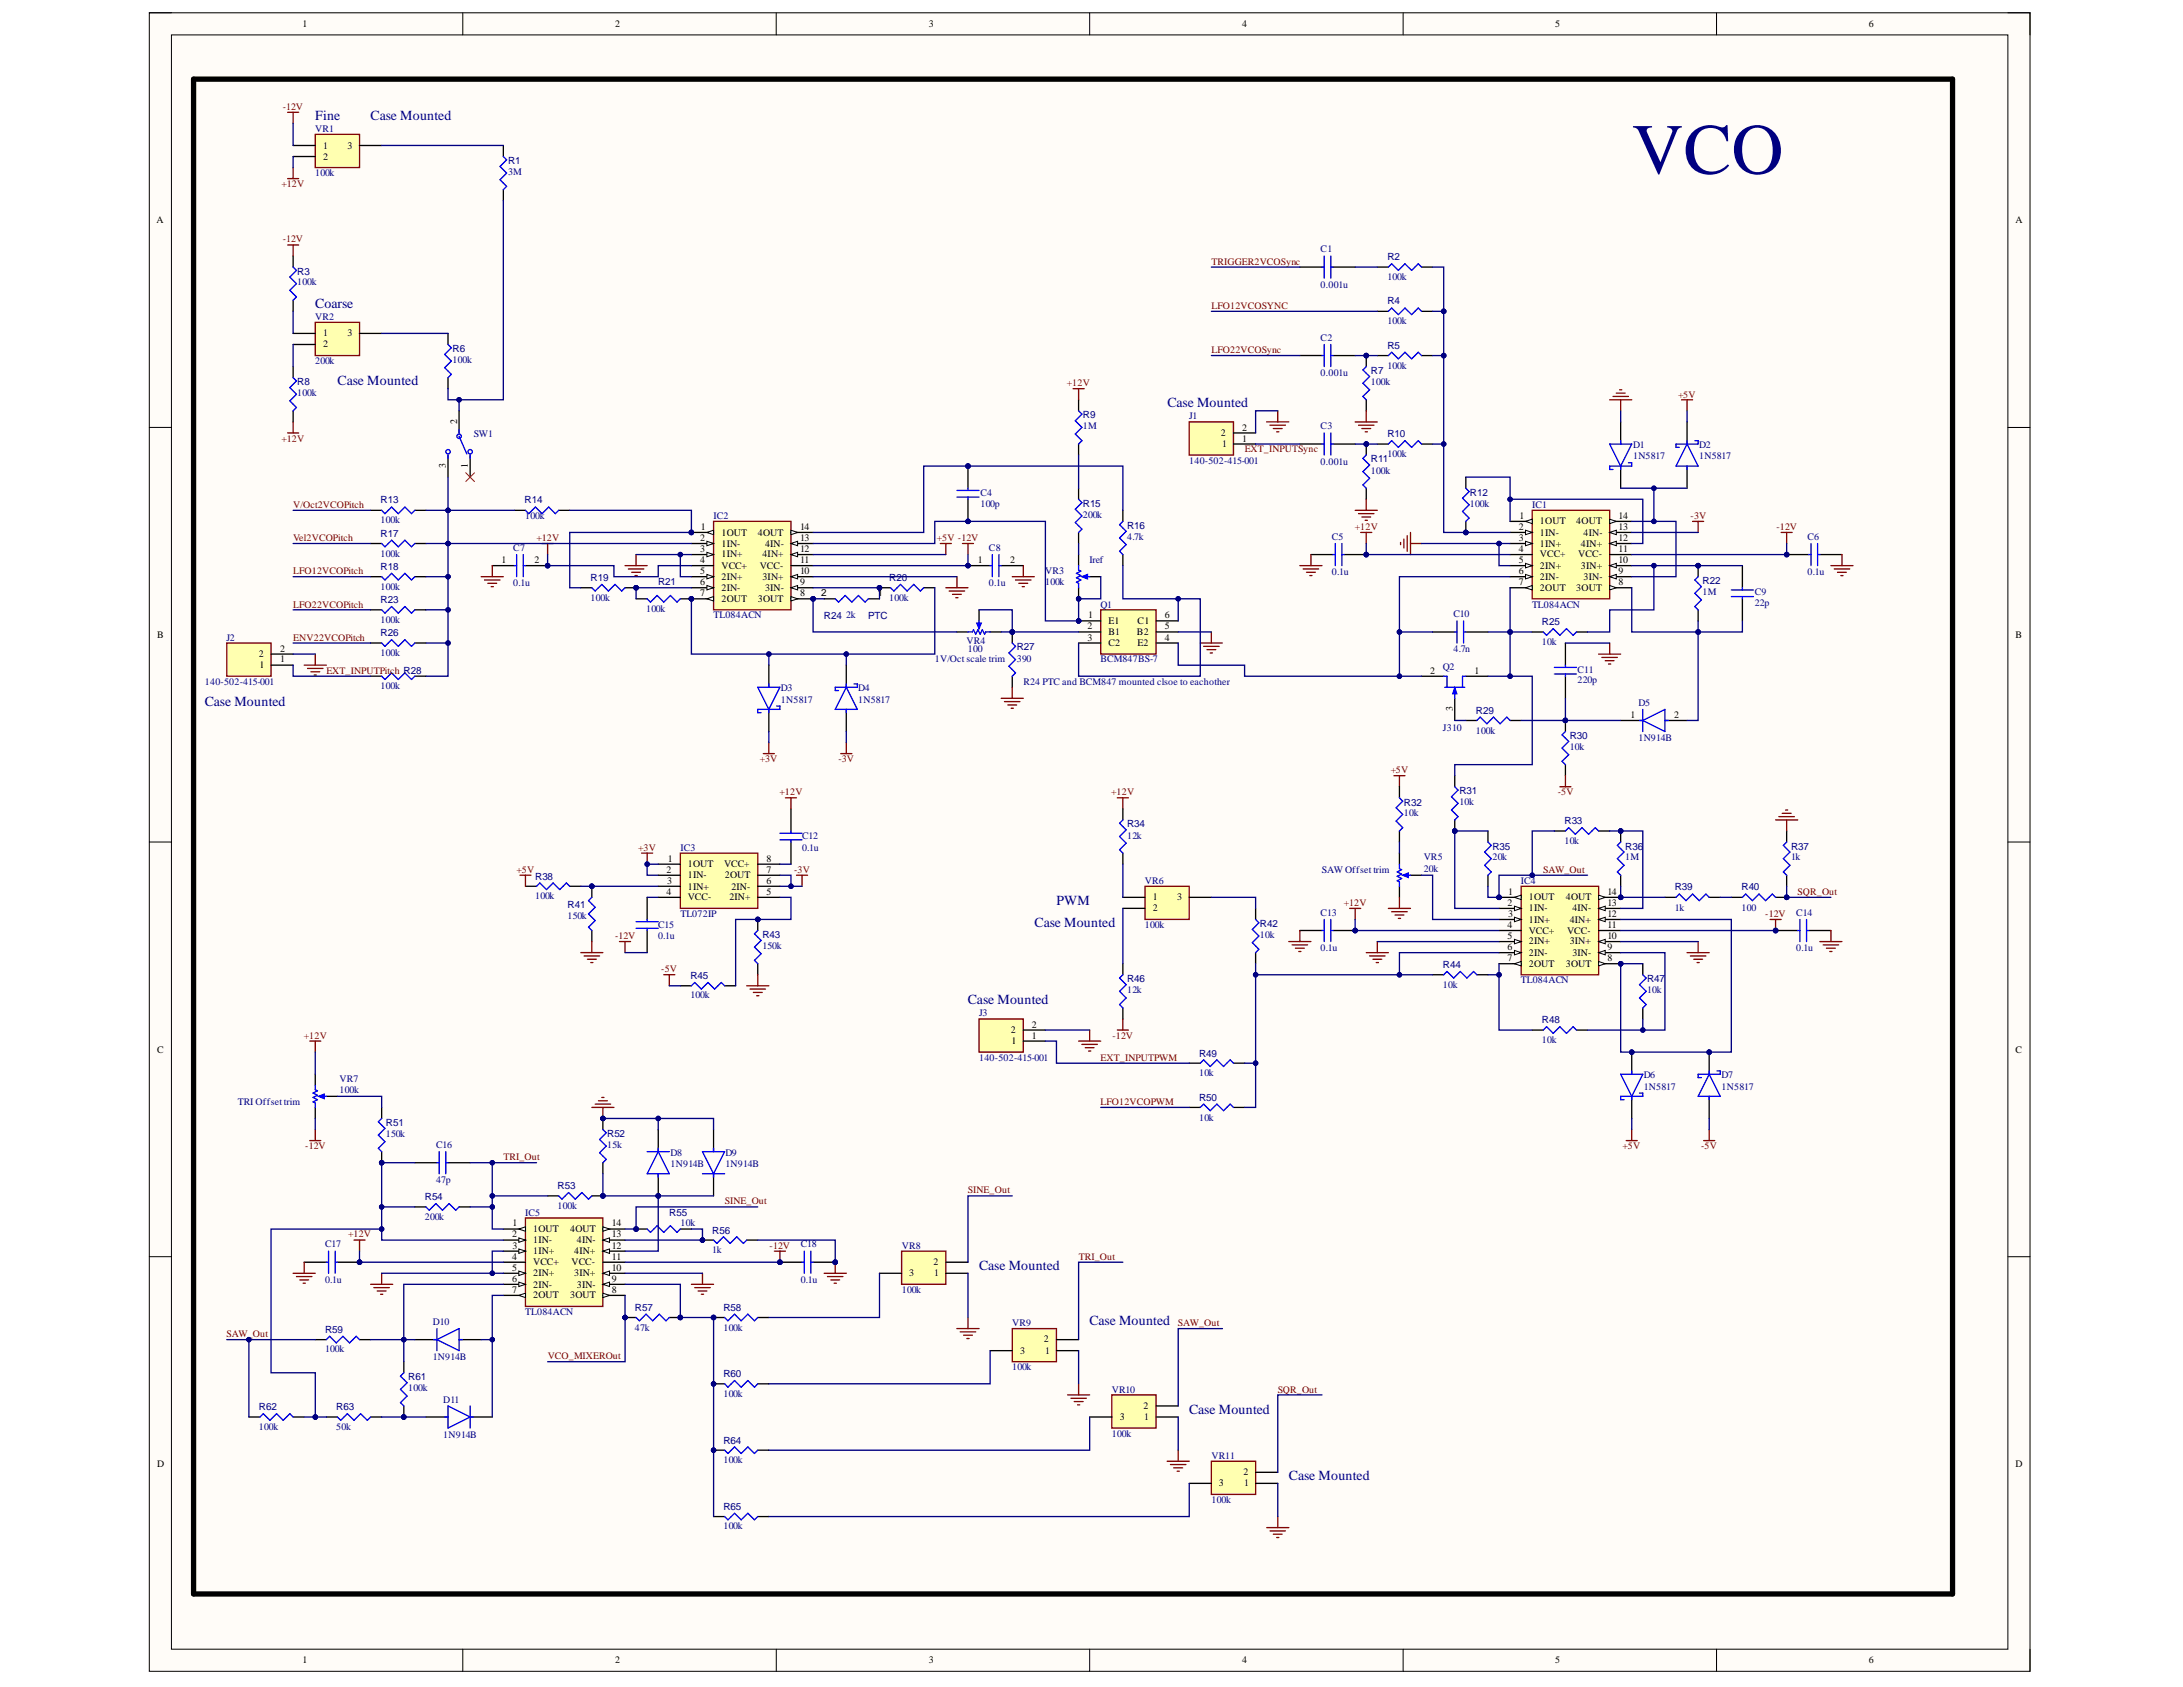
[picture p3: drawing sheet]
<svg xmlns="http://www.w3.org/2000/svg" width="279mm" height="216mm" viewBox="0 0 279 216" stroke-linecap="round" stroke-linejoin="round" font-family="sans-serif">
<defs><g id="words">
<text font-size="9.2" fill="#000080" x="208.9" y="22.2">VCO</text>
<g font-size="1.8" fill="#000080">
<text x="40.3" y="15.4">Fine</text>
<text x="47.4" y="15.4">Case Mounted</text>
<text x="40.3" y="39.4">Coarse</text>
<text x="43.2" y="49.3">Case Mounted</text>
<text x="149.4" y="52.1">Case Mounted</text>
<text x="26.2" y="90.3">Case Mounted</text>
<text x="132.4" y="118.7">Case Mounted</text>
<text x="135.2" y="115.9">PWM</text>
<text x="123.9" y="128.5">Case Mounted</text>
<text x="125.3" y="162.5">Case Mounted</text>
<text x="139.4" y="169.6">Case Mounted</text>
<text x="152.2" y="180.9">Case Mounted</text>
<text x="165" y="189.4">Case Mounted</text>
</g>
<g font-size="1.3">
<text x="38.7" y="3.5">1</text>
<text x="78.7" y="3.5">2</text>
<text x="118.9" y="3.5">3</text>
<text x="159" y="3.5">4</text>
<text x="199" y="3.5">5</text>
<text x="239.2" y="3.5">6</text>
<text x="41.3" y="19">1</text>
<text x="41.3" y="20.5">2</text>
<text x="44.5" y="19">3</text>
<text x="20" y="28.6">A</text>
<text x="258" y="28.6">A</text>
<text x="41.3" y="43">1</text>
<text x="41.3" y="44.5">2</text>
<text x="44.5" y="43">3</text>
<text x="57.1" y="59.9" transform="rotate(-90 57.1 59.9)">3</text>
<text x="58.5" y="54.3" transform="rotate(-90 58.5 54.3)">2</text>
<text x="59.9" y="59.8" transform="rotate(-90 59.9 59.8)">1</text>
<text x="156.3" y="55.8">2</text>
<text x="156.4" y="57.2">1</text>
<text x="159" y="56.5">1</text>
<text x="159" y="55.1">2</text>
<text x="89.6" y="69.2">2</text>
<text x="89.6" y="70.7">3</text>
<text x="89.7" y="67.8">1</text>
<text x="92.3" y="68.5">1OUT</text>
<text x="92.3" y="70">1IN-</text>
<text x="92.3" y="71.3">1IN+</text>
<text x="97" y="68.5">4OUT</text>
<text x="97.6" y="71.3">4IN+</text>
<text x="97.9" y="70">4IN-</text>
<text x="102.4" y="67.8">14</text>
<text x="102.4" y="69.2">13</text>
<text x="102.4" y="70.7">12</text>
<text x="194.4" y="67.8">2</text>
<text x="194.4" y="69.2">3</text>
<text x="194.4" y="70.7">4</text>
<text x="194.5" y="66.4">1</text>
<text x="197.1" y="67.1">1OUT</text>
<text x="197.1" y="68.5">1IN-</text>
<text x="197.1" y="70">1IN+</text>
<text x="197.1" y="71.3">VCC+</text>
<text x="201.8" y="67.1">4OUT</text>
<text x="202" y="71.3">VCC-</text>
<text x="202.3" y="70">4IN+</text>
<text x="202.7" y="68.5">4IN-</text>
<text x="207.2" y="66.4">14</text>
<text x="207.2" y="67.8">13</text>
<text x="207.2" y="69.2">12</text>
<text x="207.2" y="70.7">11</text>
<text x="64.2" y="72.1">1</text>
<text x="68.4" y="72.1">2</text>
<text x="89.6" y="72.1">4</text>
<text x="89.6" y="73.4">5</text>
<text x="89.6" y="74.9">6</text>
<text x="89.6" y="76.3">7</text>
<text x="92.3" y="72.8">VCC+</text>
<text x="92.3" y="74.2">2IN+</text>
<text x="92.3" y="75.6">2IN-</text>
<text x="92.3" y="77">2OUT</text>
<text x="97" y="77">3OUT</text>
<text x="97.2" y="72.8">VCC-</text>
<text x="97.6" y="74.2">3IN+</text>
<text x="97.9" y="75.6">3IN-</text>
<text x="102.4" y="72.1">11</text>
<text x="102.4" y="73.4">10</text>
<text x="102.4" y="74.9">9</text>
<text x="102.4" y="76.3">8</text>
<text x="105.1" y="76.3">2</text>
<text x="112.3" y="76.3">1</text>
<text x="125.1" y="72.1">1</text>
<text x="129.3" y="72.1">2</text>
<text x="194.4" y="72.1">5</text>
<text x="194.4" y="73.4">6</text>
<text x="194.4" y="74.9">7</text>
<text x="197.1" y="72.8">2IN+</text>
<text x="197.1" y="74.2">2IN-</text>
<text x="197.1" y="75.6">2OUT</text>
<text x="201.8" y="75.6">3OUT</text>
<text x="202.3" y="72.8">3IN+</text>
<text x="202.7" y="74.2">3IN-</text>
<text x="207.2" y="72.1">10</text>
<text x="207.2" y="73.4">9</text>
<text x="207.2" y="74.9">8</text>
<text x="20.1" y="81.6">B</text>
<text x="35.9" y="83.4">2</text>
<text x="139.2" y="80.5">2</text>
<text x="139.2" y="82">3</text>
<text x="139.3" y="79.1">1</text>
<text x="141.9" y="79.9">E1</text>
<text x="141.9" y="81.3">B1</text>
<text x="141.9" y="82.7">C2</text>
<text x="145.5" y="81.3">B2</text>
<text x="145.6" y="79.9">C1</text>
<text x="145.6" y="82.7">E2</text>
<text x="149.1" y="79.1">6</text>
<text x="149.1" y="80.5">5</text>
<text x="149.1" y="82">4</text>
<text x="258" y="81.6">B</text>
<text x="33.1" y="84.1">2</text>
<text x="33.2" y="85.5">1</text>
<text x="35.9" y="84.8">1</text>
<text x="183.1" y="86.2">2</text>
<text x="188.7" y="86.2">1</text>
<text x="185.9" y="91" transform="rotate(-90 185.9 91)">3</text>
<text x="208.7" y="91.9">1</text>
<text x="214.3" y="91.9">2</text>
<text x="85.3" y="111.7">2</text>
<text x="85.4" y="113.1">3</text>
<text x="85.5" y="110.3">1</text>
<text x="88" y="111">1OUT</text>
<text x="88" y="112.4">1IN-</text>
<text x="88" y="113.8">1IN+</text>
<text x="92.7" y="111">VCC+</text>
<text x="92.8" y="112.4">2OUT</text>
<text x="93.6" y="113.8">2IN-</text>
<text x="98.1" y="110.3">8</text>
<text x="98.1" y="111.7">7</text>
<text x="98.1" y="113.1">6</text>
<text x="85.3" y="114.5">4</text>
<text x="88" y="115.2">VCC-</text>
<text x="93.4" y="115.2">2IN+</text>
<text x="98.1" y="114.5">5</text>
<text x="147.6" y="115.2">1</text>
<text x="147.6" y="116.6">2</text>
<text x="150.7" y="115.2">3</text>
<text x="193" y="116">2</text>
<text x="193" y="118.7">4</text>
<text x="193" y="114.5">1</text>
<text x="193" y="117.4">3</text>
<text x="195.7" y="115.2">1OUT</text>
<text x="195.7" y="116.6">1IN-</text>
<text x="195.7" y="118.1">1IN+</text>
<text x="195.7" y="119.5">VCC+</text>
<text x="200.4" y="115.2">4OUT</text>
<text x="200.6" y="119.5">VCC-</text>
<text x="200.9" y="118.1">4IN+</text>
<text x="201.2" y="116.6">4IN-</text>
<text x="205.7" y="114.5">14</text>
<text x="205.7" y="116">13</text>
<text x="205.7" y="117.4">12</text>
<text x="205.7" y="118.7">11</text>
<text x="193" y="120.2">5</text>
<text x="193" y="121.6">6</text>
<text x="193" y="123">7</text>
<text x="195.7" y="120.9">2IN+</text>
<text x="195.7" y="122.3">2IN-</text>
<text x="195.7" y="123.7">2OUT</text>
<text x="200.4" y="123.7">3OUT</text>
<text x="200.9" y="120.9">3IN+</text>
<text x="201.2" y="122.3">3IN-</text>
<text x="205.7" y="120.2">10</text>
<text x="205.7" y="121.6">9</text>
<text x="205.7" y="123">8</text>
<text x="132.1" y="131.5">2</text>
<text x="20.1" y="134.7">C</text>
<text x="129.4" y="132.2">2</text>
<text x="129.5" y="133.6">1</text>
<text x="132.1" y="132.9">1</text>
<text x="258" y="134.7">C</text>
<text x="65.5" y="158.4">2</text>
<text x="65.5" y="161.2">4</text>
<text x="65.6" y="156.9">1</text>
<text x="65.6" y="159.8">3</text>
<text x="68.2" y="157.7">1OUT</text>
<text x="68.2" y="159.1">1IN-</text>
<text x="68.2" y="160.5">1IN+</text>
<text x="68.2" y="161.9">VCC+</text>
<text x="73" y="157.7">4OUT</text>
<text x="73.1" y="161.9">VCC-</text>
<text x="73.5" y="160.5">4IN+</text>
<text x="73.8" y="159.1">4IN-</text>
<text x="78.3" y="156.9">14</text>
<text x="78.3" y="158.4">13</text>
<text x="78.3" y="159.8">12</text>
<text x="78.3" y="161.2">11</text>
<text x="119.5" y="161.9">2</text>
<text x="65.5" y="162.6">5</text>
<text x="65.5" y="164">6</text>
<text x="65.5" y="165.5">7</text>
<text x="68.2" y="163.4">2IN+</text>
<text x="68.2" y="164.8">2IN-</text>
<text x="68.2" y="166.1">2OUT</text>
<text x="73" y="166.1">3OUT</text>
<text x="73.5" y="163.4">3IN+</text>
<text x="73.8" y="164.8">3IN-</text>
<text x="78.3" y="162.6">10</text>
<text x="78.3" y="164">9</text>
<text x="78.3" y="165.5">8</text>
<text x="116.3" y="163.4">3</text>
<text x="119.6" y="163.4">1</text>
<text x="130.6" y="173.2">3</text>
<text x="133.6" y="171.8">2</text>
<text x="133.8" y="173.2">1</text>
<text x="143.3" y="181.7">3</text>
<text x="146.4" y="180.3">2</text>
<text x="146.5" y="181.7">1</text>
<text x="20.1" y="187.8">D</text>
<text x="156" y="190.2">3</text>
<text x="159.1" y="188.8">2</text>
<text x="159.2" y="190.2">1</text>
<text x="258" y="187.8">D</text>
<text x="38.7" y="212.9">1</text>
<text x="78.7" y="212.9">2</text>
<text x="118.9" y="212.9">3</text>
<text x="159" y="212.9">4</text>
<text x="199" y="212.9">5</text>
<text x="239.2" y="212.9">6</text>
</g>
<g font-size="1.3" fill="#800000">
<text x="36.2" y="14">-12V</text>
<text x="36" y="23.9">+12V</text>
<text x="36.2" y="31">-12V</text>
<text x="155.1" y="33.9">TRIGGER2VCOSync</text>
<text x="155.1" y="39.6">LFO12VCOSYNC</text>
<text x="155.1" y="45.2">LFO22VCOSync</text>
<text x="136.6" y="49.4">+12V</text>
<text x="214.8" y="50.9">+5V</text>
<text x="36" y="56.5">+12V</text>
<text x="159.3" y="57.9">EXT_INPUTSync</text>
<text x="37.5" y="65">V/Oct2VCOPitch</text>
<text x="37.5" y="69.2">Vel2VCOPitch</text>
<text x="68.7" y="69.2">+12V</text>
<text x="119.9" y="69.2">+5V -12V</text>
<text x="173.4" y="67.8">+12V</text>
<text x="216.4" y="66.4">-3V</text>
<text x="227.4" y="67.8">-12V</text>
<text x="37.5" y="77.8">LFO22VCOPitch</text>
<text x="37.5" y="73.4">LFO12VCOPitch</text>
<text x="37.5" y="82">ENV22VCOPitch</text>
<text x="41.8" y="86.2">EXT_INPUTPitch R28</text>
<text x="97.2" y="97.5">+3V</text>
<text x="99.8" y="101.8">+12V</text>
<text x="107.3" y="97.5">-3V</text>
<text x="142.2" y="101.8">+12V</text>
<text x="178" y="99">+5V</text>
<text x="199.4" y="101.8">-5V</text>
<text x="66.1" y="111.7">+5V</text>
<text x="81.7" y="108.9">+3V</text>
<text x="101.6" y="111.7">-3V</text>
<text x="197.5" y="111.7">SAW_Out</text>
<text x="172" y="116">+12V</text>
<text x="225.9" y="117.4">-12V</text>
<text x="230.1" y="114.5">SQR_Out</text>
<text x="78.7" y="120.2">-12V</text>
<text x="84.6" y="124.4">-5V</text>
<text x="38.9" y="132.9">+12V</text>
<text x="140.9" y="135.7">EXT_INPUTPWM</text>
<text x="142.4" y="132.9">-12V</text>
<text x="140.9" y="141.4">LFO12VCOPWM</text>
<text x="39.1" y="147">-12V</text>
<text x="64.4" y="148.5">TRI_Out</text>
<text x="207.7" y="147">+5V</text>
<text x="217.7" y="147">-5V</text>
<text x="92.8" y="154.1">SINE_Out</text>
<text x="123.9" y="152.7">SINE_Out</text>
<text x="44.6" y="158.4">+12V</text>
<text x="98.5" y="159.8">-12V</text>
<text x="138.1" y="161.2">TRI_Out</text>
<text x="29" y="171.1">SAW_Out</text>
<text x="70.1" y="173.9">VCO_MIXEROut</text>
<text x="150.8" y="169.7">SAW_Out</text>
<text x="163.5" y="178.2">SQR_Out</text>
</g>
<g font-size="1.3" fill="#000080">
<text x="40.3" y="16.9">VR1</text>
<text x="40.3" y="22.6">100k</text>
<text x="65" y="22.4">3M</text>
<text x="65" y="21">R1</text>
<text x="38.1" y="35.2">R3</text>
<text x="169" y="32.3">C1</text>
<text x="177.6" y="35.8">100k</text>
<text x="177.6" y="33.3">R2</text>
<text x="38.1" y="36.5">100k</text>
<text x="40.3" y="40.9">VR2</text>
<text x="169" y="36.9">0.001u</text>
<text x="177.6" y="41.5">100k</text>
<text x="177.6" y="39">R4</text>
<text x="40.3" y="46.6">200k</text>
<text x="57.9" y="46.5">100k</text>
<text x="57.9" y="45.1">R6</text>
<text x="169" y="43.6">C2</text>
<text x="175.5" y="47.8">R7</text>
<text x="177.6" y="47.2">100k</text>
<text x="177.6" y="44.6">R5</text>
<text x="38.1" y="50.7">100k</text>
<text x="38.1" y="49.3">R8</text>
<text x="138.6" y="53.5">R9</text>
<text x="152.2" y="53.7">J1</text>
<text x="169" y="48.2">0.001u</text>
<text x="175.5" y="49.3">100k</text>
<text x="60.6" y="56">SW1</text>
<text x="138.6" y="54.9">1M</text>
<text x="152.2" y="59.3">140-502-415-001</text>
<text x="169" y="54.9">C3</text>
<text x="169" y="59.5">0.001u</text>
<text x="175.5" y="59.2">R11</text>
<text x="177.6" y="58.5">100k</text>
<text x="177.6" y="56">R10</text>
<text x="209" y="57.4">D1</text>
<text x="209" y="58.7">1N5817</text>
<text x="217.5" y="57.4">D2</text>
<text x="217.5" y="58.7">1N5817</text>
<text x="48.7" y="64.4">R13</text>
<text x="67.1" y="64.4">R14</text>
<text x="125.5" y="63.5">C4</text>
<text x="125.5" y="64.8">100p</text>
<text x="138.6" y="64.8">R15</text>
<text x="175.5" y="60.6">100k</text>
<text x="188.1" y="64.8">100k</text>
<text x="188.1" y="63.5">R12</text>
<text x="196.1" y="65">IC1</text>
<text x="48.7" y="66.9">100k</text>
<text x="48.7" y="71.2">100k</text>
<text x="48.7" y="68.7">R17</text>
<text x="65.7" y="70.5">C7</text>
<text x="67.2" y="66.4">100k</text>
<text x="91.3" y="66.4">IC2</text>
<text x="126.6" y="70.5">C8</text>
<text x="138.6" y="66.3">200k</text>
<text x="144.3" y="69.1">4.7k</text>
<text x="144.3" y="67.7">R16</text>
<text x="170.5" y="69.1">C5</text>
<text x="231.3" y="69.1">C6</text>
<text x="48.7" y="75.5">100k</text>
<text x="48.7" y="72.9">R18</text>
<text x="48.7" y="77.2">R23</text>
<text x="65.7" y="75.1">0.1u</text>
<text x="75.6" y="76.9">100k</text>
<text x="75.6" y="74.4">R19</text>
<text x="84.2" y="74.9">R21</text>
<text x="113.8" y="76.9">100k</text>
<text x="113.8" y="74.4">R20</text>
<text x="126.6" y="75.1">0.1u</text>
<text x="133.8" y="74.9">100k</text>
<text x="133.8" y="73.4">VR3</text>
<text x="139.4" y="72.1">Iref</text>
<text x="140.9" y="77.8">Q1</text>
<text x="170.5" y="73.6">0.1u</text>
<text x="196.1" y="77.8">TL084ACN</text>
<text x="217.9" y="76.1">1M</text>
<text x="217.9" y="74.8">R22</text>
<text x="224.6" y="76.1">C9</text>
<text x="224.6" y="77.6">22p</text>
<text x="231.3" y="73.6">0.1u</text>
<text x="29" y="82">J2</text>
<text x="48.7" y="79.7">100k</text>
<text x="48.7" y="83.9">100k</text>
<text x="48.7" y="81.4">R26</text>
<text x="82.7" y="78.3">100k</text>
<text x="91.3" y="79.1">TL084ACN</text>
<text x="105.4" y="79.2">R24</text>
<text x="108.3" y="79.1">2k</text>
<text x="111.1" y="79.2">PTC</text>
<text x="123.7" y="82.4">VR4</text>
<text x="123.9" y="83.4">100</text>
<text x="130.1" y="83.2">R27</text>
<text x="186" y="79">C10</text>
<text x="186" y="83.5">4.7n</text>
<text x="197.4" y="82.6">10k</text>
<text x="197.4" y="80">R25</text>
<text x="26.2" y="87.6">140-502-415-001</text>
<text x="48.7" y="88.2">100k</text>
<text x="99.9" y="88.5">D3</text>
<text x="99.9" y="89.9">1N5817</text>
<text x="109.8" y="88.5">D4</text>
<text x="109.8" y="89.9">1N5817</text>
<text x="119.6" y="84.8">1V/Oct scale trim</text>
<text x="130.1" y="84.7">390</text>
<text x="131" y="87.6">R24 PTC and BCM847 mounted clsoe to eachother</text>
<text x="140.9" y="84.8">BCM847BS-7</text>
<text x="184.7" y="85.8">Q2</text>
<text x="201.9" y="86.1">C11</text>
<text x="201.9" y="87.5">220p</text>
<text x="184.7" y="93.6">J310</text>
<text x="188.9" y="93.9">100k</text>
<text x="188.9" y="91.4">R29</text>
<text x="200.9" y="94.6">R30</text>
<text x="209.7" y="90.3">D5</text>
<text x="209.7" y="94.8">1N914B</text>
<text x="186.8" y="101.7">R31</text>
<text x="200.9" y="96">10k</text>
<text x="102.7" y="107.4">C12</text>
<text x="144.3" y="107.3">12k</text>
<text x="144.3" y="105.9">R34</text>
<text x="179.7" y="104.5">10k</text>
<text x="179.7" y="103.1">R32</text>
<text x="186.8" y="103">10k</text>
<text x="200.2" y="105.5">R33</text>
<text x="68.5" y="112.6">R38</text>
<text x="87.1" y="108.9">IC3</text>
<text x="102.7" y="108.9">0.1u</text>
<text x="146.5" y="113.1">VR6</text>
<text x="169.2" y="111.7">SAW Offset trim</text>
<text x="182.2" y="111.6">20k</text>
<text x="182.2" y="110.1">VR5</text>
<text x="191" y="110.1">20k</text>
<text x="191" y="108.8">R35</text>
<text x="194.6" y="113.1">IC4</text>
<text x="200.2" y="108">10k</text>
<text x="208" y="110.1">1M</text>
<text x="208" y="108.8">R36</text>
<text x="214.3" y="113.9">R39</text>
<text x="222.9" y="113.9">R40</text>
<text x="229.2" y="110.1">1k</text>
<text x="229.2" y="108.8">R37</text>
<text x="68.5" y="115.1">100k</text>
<text x="72.6" y="117.6">150k</text>
<text x="72.6" y="116.2">R41</text>
<text x="84.2" y="118.7">C15</text>
<text x="87.1" y="117.4">TL072IP</text>
<text x="146.5" y="118.7">100k</text>
<text x="161.2" y="118.7">R42</text>
<text x="169" y="117.2">C13</text>
<text x="214.3" y="116.5">1k</text>
<text x="222.9" y="116.5">100</text>
<text x="229.9" y="117.2">C14</text>
<text x="84.2" y="120.2">0.1u</text>
<text x="88.4" y="125.2">R45</text>
<text x="97.6" y="121.4">150k</text>
<text x="97.6" y="120">R43</text>
<text x="144.3" y="125.7">R46</text>
<text x="161.2" y="120">10k</text>
<text x="169" y="121.7">0.1u</text>
<text x="184.7" y="123.9">R44</text>
<text x="194.6" y="125.8">TL084ACN</text>
<text x="210.8" y="125.7">R47</text>
<text x="229.9" y="121.7">0.1u</text>
<text x="88.4" y="127.8">100k</text>
<text x="125.3" y="130.1">J3</text>
<text x="144.3" y="127.1">12k</text>
<text x="184.7" y="126.4">10k</text>
<text x="197.4" y="130.9">R48</text>
<text x="210.8" y="127.1">10k</text>
<text x="125.3" y="135.7">140-502-415-001</text>
<text x="153.5" y="137.8">10k</text>
<text x="153.5" y="135.2">R49</text>
<text x="197.4" y="133.4">10k</text>
<text x="30.4" y="141.4">TRI Offset trim</text>
<text x="43.5" y="139.9">100k</text>
<text x="43.5" y="138.4">VR7</text>
<text x="153.5" y="143.4">10k</text>
<text x="153.5" y="140.9">R50</text>
<text x="210.4" y="138">D6</text>
<text x="210.4" y="139.4">1N5817</text>
<text x="220.4" y="138">D7</text>
<text x="220.4" y="139.4">1N5817</text>
<text x="49.4" y="145.5">150k</text>
<text x="49.4" y="144.1">R51</text>
<text x="55.8" y="147">C16</text>
<text x="77.7" y="147">15k</text>
<text x="77.7" y="145.5">R52</text>
<text x="85.8" y="147.9">D8</text>
<text x="85.8" y="149.3">1N914B</text>
<text x="92.8" y="147.9">D9</text>
<text x="92.8" y="149.3">1N914B</text>
<text x="54.4" y="153.6">R54</text>
<text x="55.8" y="151.4">47p</text>
<text x="67.2" y="155.6">IC5</text>
<text x="71.4" y="154.7">100k</text>
<text x="71.4" y="152.2">R53</text>
<text x="85.7" y="155.6">R55</text>
<text x="41.6" y="159.6">C17</text>
<text x="54.4" y="156.1">200k</text>
<text x="87.1" y="156.9">10k</text>
<text x="91.2" y="160.4">1k</text>
<text x="91.2" y="157.9">R56</text>
<text x="102.5" y="159.6">C18</text>
<text x="115.4" y="159.8">VR8</text>
<text x="41.6" y="164.2">0.1u</text>
<text x="81.3" y="167.8">R57</text>
<text x="92.6" y="167.8">R58</text>
<text x="102.5" y="164.2">0.1u</text>
<text x="115.4" y="165.5">100k</text>
<text x="41.6" y="173.1">100k</text>
<text x="41.6" y="170.5">R59</text>
<text x="55.4" y="169.5">D10</text>
<text x="67.2" y="168.3">TL084ACN</text>
<text x="81.3" y="170.3">47k</text>
<text x="92.6" y="170.3">100k</text>
<text x="129.5" y="169.7">VR9</text>
<text x="52.3" y="178.1">100k</text>
<text x="52.3" y="176.6">R61</text>
<text x="55.4" y="174.1">1N914B</text>
<text x="56.7" y="179.5">D11</text>
<text x="92.6" y="178.7">100k</text>
<text x="92.6" y="176.2">R60</text>
<text x="129.5" y="175.4">100k</text>
<text x="142.3" y="178.2">VR10</text>
<text x="33.1" y="183">100k</text>
<text x="33.1" y="180.5">R62</text>
<text x="43" y="183">50k</text>
<text x="43" y="180.5">R63</text>
<text x="56.7" y="184">1N914B</text>
<text x="92.6" y="184.7">R64</text>
<text x="142.3" y="183.9">100k</text>
<text x="92.6" y="187.3">100k</text>
<text x="155.1" y="186.7">VR11</text>
<text x="92.6" y="195.7">100k</text>
<text x="92.6" y="193.2">R65</text>
<text x="155.1" y="192.3">100k</text>
</g>
</g></defs>
<path d="M19.1 1.6h240.7v212.3h-240.7z" fill-rule="evenodd" fill="#fffcf8"/>
<path d="M19.1 1.6h240.7v212.3h-240.7z" fill="none" stroke="#000" stroke-width=".13"/>
<path d="M21.9 4.5h235.1v206.6h-235.1z" fill-rule="evenodd" fill="#fffcf8"/>
<g fill="none" stroke="#000" stroke-width=".13">
<path d="M19.1 1.6h2.8M21.9 4.5h235.1v206.6h-235.1zM59.2 1.6v2.9M99.3 1.6v2.9M139.5 1.6v2.9M179.6 1.6v2.9M219.7 1.6v2.9M257 1.6h2.8v2.9M19.1 54.7h2.8M257 54.7h2.8M19.1 107.8h2.8M257 107.8h2.8"/>
<path d="M19.1 160.8h2.8M257 160.8h2.8M59.2 211.1v2.8M99.4 211.1v2.8M139.5 211.1v2.8M179.6 211.1v2.8M219.7 211.1v2.8M259.8 211.1v2.8"/>
</g>
<g fill="none" stroke="#800000" stroke-width=".17">
<path d="M36.8 22.9h1.4M36.8 31.4h1.4M37.5 21.4v1.5M37.5 31.4v1.4M36.8 55.4h1.4M37.5 54v1.4M162.1 54h2.9M162.5 54.4h2M163 54.8h1.1M163.4 55.3h.3M163.5 52.6v1.4M38.9 85.1h2.9"/>
<path d="M39.4 85.5h1.9M39.8 86h1.1M40.2 86.4h.3M40.3 83.7v1.4M138 133.2h2.9M138.5 133.7h2M138.9 134.1h1.1M139.3 134.5h.3M139.5 131.8v1.4"/>
</g>
<g fill="none" stroke="#000" stroke-width=".17">
<path d="M64.4 18.6v1.4M37.5 32.8v1.4M37.5 38.4v1.4M64.4 24.3v1.4M37.5 46.9v1.4M37.5 52.6v1.4M57.3 42.7v1.4M57.3 48.3v1.4M57.3 58.2v2.9M58.8 52.6v2.8M60.2 58.2v2.9M47.4 65.3h1.4"/>
<path d="M47.4 69.6h1.4M47.4 73.8h1.4M47.4 78h1.4M53.1 65.3h1.4M53.1 69.6h1.4M53.1 73.8h1.4M53.1 78h1.4M65.8 65.3h1.5M71.5 65.3h1.4M47.4 82.3h1.4M47.4 86.5h1.4M53.1 82.3h1.4"/>
<path d="M53.1 86.5h1.4"/>
</g>
<g fill="none" stroke="#00f" stroke-width=".17">
<path d="M37.5 34.2l.4 .4-.8 .9 .8 .8-.8 .9 .8 .8-.4 .4M64.4 20l.4 .5-.8 .8 .8 .9-.8 .8 .8 .9-.4 .4M37.5 48.3l.4 .5-.8 .8 .8 .9-.8 .8 .8 .8-.4 .5M57.3 44.1l.5 .4-.9 .9 .9 .8-.9 .9 .9 .8-.5 .4M57.3 58.2v.5M58.8 55.8l.9 2.3M58.8 55v.4M60.2 58.2v.5M48.8 65.3l.5 .4 .8-.8 .9 .8 .8-.8 .9 .8 .4-.4M48.8 69.6l.5 .4 .8-.9 .9 .9 .8-.9 .9 .9 .4-.4M48.8 73.8l.5 .4 .8-.8 .9 .8 .8-.8 .9 .8 .4-.4M48.8 78l.5 .5 .8-.9 .9 .9 .8-.9 .9 .9 .4-.5"/>
<path d="M67.3 65.3l.4 .4 .8-.8 .9 .8 .8-.8 .9 .8 .4-.4M48.8 82.3l.5 .4 .8-.8 .9 .8 .8-.8 .9 .8 .4-.4M48.8 86.5l.5 .5 .8-.9 .9 .9 .8-.9 .9 .9 .4-.5"/>
<circle cx="57.3" cy="57.8" r=".28"/>
<circle cx="58.8" cy="55.8" r=".28"/>
<circle cx="60.2" cy="57.8" r=".28"/>
</g>
<path d="M59.6 60.5l1.1 1.1M60.7 60.5l-1.1 1.1" fill="none" stroke="#f00" stroke-width=".13"/>
<circle cx="88.5" cy="68.1" r=".28" fill="#000080"/>
<circle cx="88.5" cy="68.1" r=".28" fill="none" stroke="#000080" stroke-width=".13"/>
<circle cx="88.5" cy="76.6" r=".28" fill="#000080"/>
<circle cx="88.5" cy="76.6" r=".28" fill="none" stroke="#000080" stroke-width=".13"/>
<circle cx="104.1" cy="76.6" r=".28" fill="#000080"/>
<circle cx="104.1" cy="76.6" r=".28" fill="none" stroke="#000080" stroke-width=".13"/>
<path d="M91.3 66.7h9.9v11.3h-9.9z" fill-rule="evenodd" fill="#ffffb0"/>
<path d="M91.3 66.7h9.9v11.3h-9.9z" fill="none" stroke="#800000" stroke-width=".17"/>
<path d="M88.5 68.1h2.8" fill="none" stroke="#000" stroke-width=".17"/>
<path d="M90.5 68.1l.8-.2v.5z" fill="#f8fcff"/>
<path d="M90.5 68.1l.8-.2v.5z" fill="none" stroke="#000" stroke-width=".13"/>
<circle cx="88.5" cy="68.1" r=".28" fill="#000080"/>
<circle cx="88.5" cy="68.1" r=".28" fill="none" stroke="#000080" stroke-width=".13"/>
<path d="M88.5 69.6h2.8" fill="none" stroke="#000" stroke-width=".17"/>
<path d="M90.5 69.3l.8 .3-.8 .2z" fill="#f8fcff"/>
<path d="M90.5 69.3l.8 .3-.8 .2z" fill="none" stroke="#000" stroke-width=".13"/>
<path d="M88.5 71h2.8" fill="none" stroke="#000" stroke-width=".17"/>
<path d="M90.5 70.7l.8 .3-.8 .3z" fill="#f8fcff"/>
<path d="M90.5 70.7l.8 .3-.8 .3z" fill="none" stroke="#000" stroke-width=".13"/>
<path d="M88.5 72.4h2.8M88.5 73.8h2.8" fill="none" stroke="#000" stroke-width=".17"/>
<path d="M90.5 73.5l.8 .3-.8 .3z" fill="#f8fcff"/>
<path d="M90.5 73.5l.8 .3-.8 .3z" fill="none" stroke="#000" stroke-width=".13"/>
<path d="M88.5 75.2h2.8" fill="none" stroke="#000" stroke-width=".17"/>
<path d="M90.5 74.9l.8 .3-.8 .3z" fill="#f8fcff"/>
<path d="M90.5 74.9l.8 .3-.8 .3z" fill="none" stroke="#000" stroke-width=".13"/>
<path d="M88.5 76.6h2.8" fill="none" stroke="#000" stroke-width=".17"/>
<path d="M90.5 76.6l.8-.3v.6z" fill="#f8fcff"/>
<path d="M90.5 76.6l.8-.3v.6z" fill="none" stroke="#000" stroke-width=".13"/>
<circle cx="88.5" cy="76.6" r=".28" fill="#000080"/>
<circle cx="88.5" cy="76.6" r=".28" fill="none" stroke="#000080" stroke-width=".13"/>
<path d="M101.2 68.1h2.9" fill="none" stroke="#000" stroke-width=".17"/>
<path d="M101.2 67.9l.9 .2-.9 .3z" fill="#f8fcff"/>
<path d="M101.2 67.9l.9 .2-.9 .3z" fill="none" stroke="#000" stroke-width=".13"/>
<path d="M101.2 69.6h2.9" fill="none" stroke="#000" stroke-width=".17"/>
<path d="M101.2 69.6l.9-.3v.5z" fill="#f8fcff"/>
<path d="M101.2 69.6l.9-.3v.5z" fill="none" stroke="#000" stroke-width=".13"/>
<path d="M101.2 71h2.9" fill="none" stroke="#000" stroke-width=".17"/>
<path d="M101.2 71l.9-.3v.6z" fill="#f8fcff"/>
<path d="M101.2 71l.9-.3v.6z" fill="none" stroke="#000" stroke-width=".13"/>
<path d="M101.2 72.4h2.9M101.2 73.8h2.9" fill="none" stroke="#000" stroke-width=".17"/>
<path d="M101.2 73.8l.9-.3v.6z" fill="#f8fcff"/>
<path d="M101.2 73.8l.9-.3v.6z" fill="none" stroke="#000" stroke-width=".13"/>
<path d="M101.2 75.2h2.9" fill="none" stroke="#000" stroke-width=".17"/>
<path d="M101.2 75.2l.9-.3v.6z" fill="#f8fcff"/>
<path d="M101.2 75.2l.9-.3v.6z" fill="none" stroke="#000" stroke-width=".13"/>
<path d="M101.2 76.6h2.9" fill="none" stroke="#000" stroke-width=".17"/>
<path d="M101.2 76.3l.9 .3-.9 .3z" fill="#f8fcff"/>
<path d="M101.2 76.3l.9 .3-.9 .3z" fill="none" stroke="#000" stroke-width=".13"/>
<circle cx="104.1" cy="76.6" r=".28" fill="#000080"/>
<circle cx="104.1" cy="76.6" r=".28" fill="none" stroke="#000080" stroke-width=".13"/>
<path d="M69.4 69.6h1.4M70.1 69.6v1.4" fill="none" stroke="#800000" stroke-width=".17"/>
<circle cx="70.1" cy="72.4" r=".28" fill="#000080"/>
<circle cx="70.1" cy="72.4" r=".28" fill="none" stroke="#000080" stroke-width=".13"/>
<path d="M63 72.4h2.8M67.3 72.4h2.8" fill="none" stroke="#000" stroke-width=".17"/>
<circle cx="70.1" cy="72.4" r=".28" fill="#000080"/>
<circle cx="70.1" cy="72.4" r=".28" fill="none" stroke="#000080" stroke-width=".13"/>
<path d="M65.8 72.4h.3M66.1 71v2.8M67 71v2.8M67 72.4h.3" fill="none" stroke="#00f" stroke-width=".17"/>
<path d="M61.6 73.8h2.8M62 74.2h2M62.4 74.6h1.2M62.9 75.1h.2M63 72.4v1.4M123.2 69.6h1.4M123.9 69.6v1.4" fill="none" stroke="#800000" stroke-width=".17"/>
<circle cx="123.9" cy="72.4" r=".28" fill="#000080"/>
<circle cx="123.9" cy="72.4" r=".28" fill="none" stroke="#000080" stroke-width=".13"/>
<path d="M123.9 72.4h2.8" fill="none" stroke="#000" stroke-width=".17"/>
<circle cx="123.9" cy="72.4" r=".28" fill="#000080"/>
<circle cx="123.9" cy="72.4" r=".28" fill="none" stroke="#000080" stroke-width=".13"/>
<path d="M128.1 72.4h2.9" fill="none" stroke="#000" stroke-width=".17"/>
<path d="M126.7 72.4h.3M127 71v2.8M127.9 71v2.8M127.9 72.4h.2" fill="none" stroke="#00f" stroke-width=".17"/>
<path d="M80 72.4h2.8M80.4 72.8h2M80.8 73.2h1.2M81.3 73.7h.3M81.4 71v1.4M129.6 73.8h2.8M130 74.2h2M130.4 74.6h1.1M130.8 75.1h.3M131 72.4v1.4" fill="none" stroke="#800000" stroke-width=".17"/>
<circle cx="81.4" cy="75.2" r=".28" fill="#000080"/>
<circle cx="81.4" cy="75.2" r=".28" fill="none" stroke="#000080" stroke-width=".13"/>
<path d="M74.3 75.2h1.4M80 75.2h1.4" fill="none" stroke="#000" stroke-width=".17"/>
<circle cx="81.4" cy="75.2" r=".28" fill="#000080"/>
<circle cx="81.4" cy="75.2" r=".28" fill="none" stroke="#000080" stroke-width=".13"/>
<path d="M75.7 75.2l.5 .4 .8-.8 .9 .8 .8-.8 .9 .8 .4-.4" fill="none" stroke="#00f" stroke-width=".17"/>
<circle cx="88.5" cy="76.6" r=".28" fill="#000080"/>
<circle cx="88.5" cy="76.6" r=".28" fill="none" stroke="#000080" stroke-width=".13"/>
<path d="M81.4 76.6h1.4M87.1 76.6h1.4" fill="none" stroke="#000" stroke-width=".17"/>
<circle cx="88.5" cy="76.6" r=".28" fill="#000080"/>
<circle cx="88.5" cy="76.6" r=".28" fill="none" stroke="#000080" stroke-width=".13"/>
<path d="M82.8 76.6l.5 .5 .8-.9 .9 .9 .8-.9 .8 .9 .5-.5" fill="none" stroke="#00f" stroke-width=".17"/>
<circle cx="112.6" cy="75.2" r=".28" fill="#000080"/>
<circle cx="112.6" cy="75.2" r=".28" fill="none" stroke="#000080" stroke-width=".13"/>
<path d="M112.6 75.2h1.4" fill="none" stroke="#000" stroke-width=".17"/>
<circle cx="112.6" cy="75.2" r=".28" fill="#000080"/>
<circle cx="112.6" cy="75.2" r=".28" fill="none" stroke="#000080" stroke-width=".13"/>
<path d="M105.5 76.6h1.4M111.1 76.6h1.5M118.2 75.2h1.4M125.3 78v1.5M98.4 85.1v2.9M98.4 90.8v2.8M108.3 85.1v2.9M108.3 90.8v2.8M126.7 80.9h1.4" fill="none" stroke="#000" stroke-width=".17"/>
<path d="M106.9 76.6l.4 .5 .9-.9 .8 .9 .9-.9 .8 .9 .4-.5M114 75.2l.4 .4 .9-.8 .8 .8 .9-.8 .8 .8 .4-.4M125.3 79.5v.7M97 88h2.8l-1.4 2.8zM98.4 87.5v.5M98.4 90.8v.4M99.4 90.4h.4v.4h-2.8v.4h.4M108.3 88l1.4 2.8h-2.8zM108.3 87.5v.5M108.3 90.8v.4M109.3 87.5h.4v.5h-2.8v.4h.4" fill="none" stroke="#00f" stroke-width=".17"/>
<path d="M121.1 75.2h2.8M121.5 75.6h2M121.9 76.1h1.1M122.3 76.5h.3M122.5 73.8v1.4M97.7 96.4h1.4M98.4 95v1.4M107.6 96.4h1.4M108.3 95v1.4" fill="none" stroke="#800000" stroke-width=".17"/>
<path d="M125 79.7h.6l-.3 .8z" fill="#00f"/>
<path d="M125 79.7h.6l-.3 .8zM123.9 80.9h.6l.1-.3 .3 .6 .3-.6 .2 .6 .3-.6 .3 .6 .2-.3h.5" fill="none" stroke="#00f" stroke-width=".17"/>
<path d="M122.5 80.9h1.4" fill="none" stroke="#000" stroke-width=".17"/>
<circle cx="129.6" cy="80.9" r=".28" fill="#000080"/>
<circle cx="129.6" cy="80.9" r=".28" fill="none" stroke="#000080" stroke-width=".13"/>
<path d="M129.6 80.9v1.4M129.6 86.5v1.5" fill="none" stroke="#000" stroke-width=".17"/>
<circle cx="129.6" cy="80.9" r=".28" fill="#000080"/>
<circle cx="129.6" cy="80.9" r=".28" fill="none" stroke="#000080" stroke-width=".13"/>
<path d="M129.6 82.3l.4 .4-.9 .9 .9 .8-.9 .9 .9 .8-.4 .4" fill="none" stroke="#00f" stroke-width=".17"/>
<path d="M128.1 89.4h2.9M128.6 89.8h1.9M129 90.2h1.1M129.4 90.6h.3M129.6 88v1.4" fill="none" stroke="#800000" stroke-width=".17"/>
<circle cx="138.1" cy="79.5" r=".28" fill="#000080"/>
<circle cx="138.1" cy="79.5" r=".28" fill="none" stroke="#000080" stroke-width=".13"/>
<path d="M140.9 78h7.1v5.7h-7.1z" fill-rule="evenodd" fill="#ffffb0"/>
<path d="M140.9 78h7.1v5.7h-7.1z" fill="none" stroke="#800000" stroke-width=".17"/>
<path d="M138 79.5h2.9" fill="none" stroke="#000" stroke-width=".17"/>
<circle cx="138.1" cy="79.5" r=".28" fill="#000080"/>
<circle cx="138.1" cy="79.5" r=".28" fill="none" stroke="#000080" stroke-width=".13"/>
<path d="M138 51.2v1.4M138 56.8v1.4M138 62.5v1.4M138 68.1v1.5M148 79.5h2.8M138 80.9h2.9M138 82.3h2.9M148 80.9h2.8M148 82.3h2.8" fill="none" stroke="#000" stroke-width=".17"/>
<path d="M138 52.6l.5 .4-.9 .9 .9 .8-.9 .8 .9 .9-.5 .4M138 63.9l.5 .4-.9 .9 .9 .8-.9 .9 .9 .8-.5 .4" fill="none" stroke="#00f" stroke-width=".17"/>
<circle cx="138.1" cy="76.6" r=".28" fill="#000080"/>
<circle cx="138.1" cy="76.6" r=".28" fill="none" stroke="#000080" stroke-width=".13"/>
<path d="M138 75.2v1.4M139.5 73.8h1.4" fill="none" stroke="#000" stroke-width=".17"/>
<circle cx="138.1" cy="76.6" r=".28" fill="#000080"/>
<circle cx="138.1" cy="76.6" r=".28" fill="none" stroke="#000080" stroke-width=".13"/>
<path d="M138.8 73.8h.7" fill="none" stroke="#00f" stroke-width=".17"/>
<path d="M138.5 73.8l.7-.3v.6z" fill="#00f"/>
<path d="M138 72.4v.6l.3 .1-.5 .3 .5 .3-.5 .2 .5 .3-.5 .3 .2 .1v.6M138.5 73.8l.7-.3v.6zM143.7 66.7l-.4 .4 .8 .9-.8 .9 .8 .8-.8 .8 .4 .5" fill="none" stroke="#00f" stroke-width=".17"/>
<path d="M138 71v1.4M143.7 65.3v1.4M143.7 71v1.4" fill="none" stroke="#000" stroke-width=".17"/>
<path d="M137.3 49.7h1.5M138 49.7v1.5M120.3 69.6h1.5M121.1 69.6v1.4M153.6 82.3h2.9M154.1 82.7h1.9M154.5 83.1h1.1M154.9 83.6h.3M155 80.9v1.4" fill="none" stroke="#800000" stroke-width=".17"/>
<circle cx="123.9" cy="66.7" r=".29" fill="#000080"/>
<circle cx="123.9" cy="66.7" r=".29" fill="none" stroke="#000080" stroke-width=".13"/>
<circle cx="123.9" cy="59.7" r=".28" fill="#000080"/>
<circle cx="123.9" cy="59.7" r=".28" fill="none" stroke="#000080" stroke-width=".13"/>
<path d="M123.9 63.9v2.8" fill="none" stroke="#000" stroke-width=".17"/>
<circle cx="123.9" cy="66.7" r=".29" fill="#000080"/>
<circle cx="123.9" cy="66.7" r=".29" fill="none" stroke="#000080" stroke-width=".13"/>
<path d="M123.9 59.6v2.9" fill="none" stroke="#000" stroke-width=".17"/>
<circle cx="123.9" cy="59.7" r=".28" fill="#000080"/>
<circle cx="123.9" cy="59.7" r=".28" fill="none" stroke="#000080" stroke-width=".13"/>
<path d="M122.5 63.6h2.8M122.5 62.8h2.8M123.9 62.5v.3M123.9 63.6v.3" fill="none" stroke="#00f" stroke-width=".17"/>
<path d="M196.1 65.3h9.9v11.3h-9.9z" fill-rule="evenodd" fill="#ffffb0"/>
<path d="M196.1 65.3h9.9v11.3h-9.9z" fill="none" stroke="#800000" stroke-width=".17"/>
<path d="M193.3 66.7h2.8" fill="none" stroke="#000" stroke-width=".17"/>
<path d="M195.3 66.7l.8-.3v.6z" fill="#f8fcff"/>
<path d="M195.3 66.7l.8-.3v.6z" fill="none" stroke="#000" stroke-width=".13"/>
<path d="M193.3 68.1h2.8" fill="none" stroke="#000" stroke-width=".17"/>
<path d="M195.3 67.9l.8 .2-.8 .3z" fill="#f8fcff"/>
<path d="M195.3 67.9l.8 .2-.8 .3z" fill="none" stroke="#000" stroke-width=".13"/>
<path d="M193.3 69.6h2.8" fill="none" stroke="#000" stroke-width=".17"/>
<path d="M195.3 69.3l.8 .3-.8 .2z" fill="#f8fcff"/>
<path d="M195.3 69.3l.8 .3-.8 .2z" fill="none" stroke="#000" stroke-width=".13"/>
<path d="M193.3 71h2.8M193.3 72.4h2.8" fill="none" stroke="#000" stroke-width=".17"/>
<path d="M195.3 72.1l.8 .3-.8 .3z" fill="#f8fcff"/>
<path d="M195.3 72.1l.8 .3-.8 .3z" fill="none" stroke="#000" stroke-width=".13"/>
<path d="M193.3 73.8h2.8" fill="none" stroke="#000" stroke-width=".17"/>
<path d="M195.3 73.5l.8 .3-.8 .3z" fill="#f8fcff"/>
<path d="M195.3 73.5l.8 .3-.8 .3z" fill="none" stroke="#000" stroke-width=".13"/>
<path d="M193.3 75.2h2.8" fill="none" stroke="#000" stroke-width=".17"/>
<path d="M195.3 75.2l.8-.3v.6z" fill="#f8fcff"/>
<path d="M195.3 75.2l.8-.3v.6z" fill="none" stroke="#000" stroke-width=".13"/>
<path d="M206 66.7h2.8" fill="none" stroke="#000" stroke-width=".17"/>
<path d="M206 66.4l.9 .3-.9 .3z" fill="#f8fcff"/>
<path d="M206 66.4l.9 .3-.9 .3z" fill="none" stroke="#000" stroke-width=".13"/>
<path d="M206 68.1h2.8" fill="none" stroke="#000" stroke-width=".17"/>
<path d="M206 68.1l.9-.2v.5z" fill="#f8fcff"/>
<path d="M206 68.1l.9-.2v.5z" fill="none" stroke="#000" stroke-width=".13"/>
<path d="M206 69.6h2.8" fill="none" stroke="#000" stroke-width=".17"/>
<path d="M206 69.6l.9-.3v.5z" fill="#f8fcff"/>
<path d="M206 69.6l.9-.3v.5z" fill="none" stroke="#000" stroke-width=".13"/>
<path d="M206 71h2.8M206 72.4h2.8" fill="none" stroke="#000" stroke-width=".17"/>
<path d="M206 72.4l.9-.3v.6z" fill="#f8fcff"/>
<path d="M206 72.4l.9-.3v.6z" fill="none" stroke="#000" stroke-width=".13"/>
<path d="M206 73.8h2.8" fill="none" stroke="#000" stroke-width=".17"/>
<path d="M206 73.8l.9-.3v.6z" fill="#f8fcff"/>
<path d="M206 73.8l.9-.3v.6z" fill="none" stroke="#000" stroke-width=".13"/>
<path d="M206 75.2h2.8" fill="none" stroke="#000" stroke-width=".17"/>
<path d="M206 74.9l.9 .3-.9 .3z" fill="#f8fcff"/>
<path d="M206 74.9l.9 .3-.9 .3z" fill="none" stroke="#000" stroke-width=".13"/>
<path d="M174.2 68.1h1.4M174.9 68.1v1.5" fill="none" stroke="#800000" stroke-width=".17"/>
<circle cx="174.9" cy="71" r=".28" fill="#000080"/>
<circle cx="174.9" cy="71" r=".28" fill="none" stroke="#000080" stroke-width=".13"/>
<path d="M167.8 71h2.8M172 71h2.9" fill="none" stroke="#000" stroke-width=".17"/>
<circle cx="174.9" cy="71" r=".28" fill="#000080"/>
<circle cx="174.9" cy="71" r=".28" fill="none" stroke="#000080" stroke-width=".13"/>
<path d="M170.6 71h.3M170.9 69.6v2.8M171.7 69.6v2.8M171.7 71h.3" fill="none" stroke="#00f" stroke-width=".17"/>
<path d="M166.4 72.4h2.8M166.8 72.8h2M167.2 73.2h1.2M167.6 73.7h.3M167.8 71v1.4M228 68.1h1.4M228.7 68.1v1.5" fill="none" stroke="#800000" stroke-width=".17"/>
<circle cx="228.7" cy="71" r=".29" fill="#000080"/>
<circle cx="228.7" cy="71" r=".29" fill="none" stroke="#000080" stroke-width=".13"/>
<path d="M228.7 71h2.8" fill="none" stroke="#000" stroke-width=".17"/>
<circle cx="228.7" cy="71" r=".29" fill="#000080"/>
<circle cx="228.7" cy="71" r=".29" fill="none" stroke="#000080" stroke-width=".13"/>
<path d="M232.9 71h2.9M181.9 86.5h2.9M183.4 80.9h2.8M186.2 89.4v2.8M187.6 80.9h2.8M187.6 86.5h2.8" fill="none" stroke="#000" stroke-width=".17"/>
<path d="M186.5 79.5v2.8M187.3 79.5v2.8M231.5 71h.3M231.8 69.6v2.8M232.6 69.6v2.8M232.6 71h.3M184.9 88h2.6M185.2 86.5v1.5M186.2 80.9h.3M187.3 80.9h.3M187.6 86.5h-.4v1.5" fill="none" stroke="#00f" stroke-width=".17"/>
<path d="M234.3 72.4h2.9M234.8 72.8h1.9M235.2 73.2h1.1M235.6 73.7h.3M235.8 71v1.4" fill="none" stroke="#800000" stroke-width=".17"/>
<path d="M186.2 88l.3 .8h-.6z" fill="#00f"/>
<path d="M186.2 88l.3 .8h-.6z" fill="none" stroke="#00f" stroke-width=".13"/>
<path d="M184.8 86.5h.4M186.2 88v1.4M189 92.2l.4-.4 .9 .8 .8-.8 .9 .8 .9-.8 .4 .4" fill="none" stroke="#00f" stroke-width=".17"/>
<path d="M187.6 92.2h1.4M193.3 92.2h1.4" fill="none" stroke="#000" stroke-width=".17"/>
<circle cx="200.4" cy="92.2" r=".28" fill="#000080"/>
<circle cx="200.4" cy="92.2" r=".28" fill="none" stroke="#000080" stroke-width=".13"/>
<path d="M200.4 92.2v1.4" fill="none" stroke="#000" stroke-width=".17"/>
<circle cx="200.4" cy="92.2" r=".28" fill="#000080"/>
<circle cx="200.4" cy="92.2" r=".28" fill="none" stroke="#000080" stroke-width=".13"/>
<path d="M200.4 82.3v2.8M200.4 86.5v2.9M200.4 97.9v1.4" fill="none" stroke="#000" stroke-width=".17"/>
<path d="M198.9 86.3h2.9M198.9 85.4h2.9M200.4 93.6l-.5 .4 .9 .9-.9 .8 .9 .9-.9 .8 .5 .5M200.4 85.1v.3M200.4 86.3v.2" fill="none" stroke="#00f" stroke-width=".17"/>
<path d="M200.4 99.3v1.4M204.6 83.7h2.8M205 84.1h2M205.5 84.6h1.1M205.9 85h.3M206 82.3v1.4M199.6 100.7h1.5" fill="none" stroke="#800000" stroke-width=".17"/>
<circle cx="217.3" cy="72.4" r=".29" fill="#000080"/>
<circle cx="217.3" cy="72.4" r=".29" fill="none" stroke="#000080" stroke-width=".13"/>
<path d="M217.3 72.4v1.4" fill="none" stroke="#000" stroke-width=".17"/>
<circle cx="217.3" cy="72.4" r=".29" fill="#000080"/>
<circle cx="217.3" cy="72.4" r=".29" fill="none" stroke="#000080" stroke-width=".13"/>
<path d="M207.4 54v2.8M207.4 59.6v2.9M215.9 54v2.8M215.9 59.6v2.9M217.3 78.1v1.4M223 72.4v2.8M223 76.6v2.9M196.1 80.9h1.4M201.8 80.9h1.4M207.4 92.2h2.9M213.1 92.2h2.8" fill="none" stroke="#000" stroke-width=".17"/>
<g fill="none" stroke="#00f" stroke-width=".17">
<path d="M206 56.8h2.8l-1.4 2.8zM207.4 56.4v.4M207.4 59.6v.5M208.4 59.2h.4v.4h-2.8v.5h.4M215.9 56.8l1.4 2.8h-2.8zM215.9 56.4v.4M215.9 59.6v.5M216.9 56.4h.4v.4h-2.8v.5h.4M217.3 73.8l-.4 .4 .9 .9-.9 .8 .9 .9-.9 .8 .4 .5M221.6 76.3h2.8M221.6 75.5h2.8M223 75.2v.3"/>
<path d="M223 76.3v.3M197.5 80.9l.4 .4 .9-.8 .8 .8 .9-.8 .8 .8 .5-.4M209.8 92.2h.5M210.3 92.2l2.8-1.4v2.8zM210.3 90.8v2.8M213.1 92.2h.4"/>
</g>
<g fill="none" stroke="#800000" stroke-width=".17">
<path d="M206 51.2h2.8M206.4 50.7h2M206.9 50.3h1.1M207.3 49.9h.3M207.4 51.2v1.4M215.2 51.2h1.4M215.9 51.2v1.4M179.3 69.4v.3M179.7 69v1.1M180.1 68.6v2M180.5 68.1v2.9M180.5 69.6h1.4"/>
<path d="M216.6 66.7h1.4M217.3 66.7v1.4"/>
</g>
<circle cx="187.6" cy="68.1" r=".29" fill="#000080"/>
<circle cx="187.6" cy="68.1" r=".29" fill="none" stroke="#000080" stroke-width=".13"/>
<path d="M187.6 66.7v1.4" fill="none" stroke="#000" stroke-width=".17"/>
<circle cx="187.6" cy="68.1" r=".29" fill="#000080"/>
<circle cx="187.6" cy="68.1" r=".29" fill="none" stroke="#000080" stroke-width=".13"/>
<path d="M166.4 34.2h2.8M170.6 34.2h2.8M176.3 34.2h1.4M176.3 39.8h1.4M181.9 34.2h1.5M181.9 39.8h1.5M176.3 45.5h1.4M176.3 56.8h1.4M181.9 45.5h1.5M181.9 56.8h1.5M187.6 61.1v1.4" fill="none" stroke="#000" stroke-width=".17"/>
<path d="M169.2 34.2h.3M169.5 32.8v2.8M170.3 32.8v2.8M170.3 34.2h.3M177.7 34.2l.4-.4 .9 .8 .8-.8 .9 .8 .8-.8 .4 .4M177.7 39.8l.4-.4 .9 .9 .8-.9 .9 .9 .8-.9 .4 .4M177.7 56.8l.4-.4 .9 .9 .8-.9 .9 .9 .8-.9 .4 .4M177.7 45.5l.4-.4 .9 .8 .8-.8 .9 .8 .8-.8 .4 .4M187.6 62.5l.4 .4-.8 .9 .8 .8-.8 .9 .8 .8-.4 .4" fill="none" stroke="#00f" stroke-width=".17"/>
<circle cx="174.9" cy="45.5" r=".28" fill="#000080"/>
<circle cx="174.9" cy="45.5" r=".28" fill="none" stroke="#000080" stroke-width=".13"/>
<path d="M174.9 45.5v1.4" fill="none" stroke="#000" stroke-width=".17"/>
<circle cx="174.9" cy="45.5" r=".28" fill="#000080"/>
<circle cx="174.9" cy="45.5" r=".28" fill="none" stroke="#000080" stroke-width=".13"/>
<path d="M166.4 45.5h2.8M170.6 45.5h2.8M174.9 51.2v1.4" fill="none" stroke="#000" stroke-width=".17"/>
<path d="M169.2 45.5h.3M169.5 44.1v2.8M170.3 44.1v2.8M170.3 45.5h.3M174.9 46.9l-.5 .4 .9 .9-.9 .8 .9 .9-.9 .8 .5 .5" fill="none" stroke="#00f" stroke-width=".17"/>
<path d="M173.4 54h2.9M173.9 54.4h2M174.3 54.8h1.1M174.7 55.3h.3M174.9 52.6v1.4" fill="none" stroke="#800000" stroke-width=".17"/>
<circle cx="174.9" cy="56.8" r=".28" fill="#000080"/>
<circle cx="174.9" cy="56.8" r=".28" fill="none" stroke="#000080" stroke-width=".13"/>
<path d="M174.9 56.8v1.4" fill="none" stroke="#000" stroke-width=".17"/>
<circle cx="174.9" cy="56.8" r=".28" fill="#000080"/>
<circle cx="174.9" cy="56.8" r=".28" fill="none" stroke="#000080" stroke-width=".13"/>
<path d="M166.4 56.8h2.8M170.6 56.8h2.8M174.9 62.5v1.4" fill="none" stroke="#000" stroke-width=".17"/>
<path d="M169.2 56.8h.3M169.5 55.4v2.8M170.3 55.4v2.8M170.3 56.8h.3M174.9 58.2l-.5 .5 .9 .8-.9 .9 .9 .8-.9 .9 .5 .4" fill="none" stroke="#00f" stroke-width=".17"/>
<path d="M173.4 65.3h2.9M173.9 65.7h2M174.3 66.2h1.1M174.7 66.6h.3M174.9 63.9v1.4" fill="none" stroke="#800000" stroke-width=".17"/>
<circle cx="191.9" cy="114.8" r=".29" fill="#000080"/>
<circle cx="191.9" cy="114.8" r=".29" fill="none" stroke="#000080" stroke-width=".13"/>
<circle cx="207.4" cy="114.8" r=".28" fill="#000080"/>
<circle cx="207.4" cy="114.8" r=".28" fill="none" stroke="#000080" stroke-width=".13"/>
<circle cx="207.4" cy="123.3" r=".28" fill="#000080"/>
<circle cx="207.4" cy="123.3" r=".28" fill="none" stroke="#000080" stroke-width=".13"/>
<path d="M194.7 113.4h9.9v11.4h-9.9z" fill-rule="evenodd" fill="#ffffb0"/>
<path d="M194.7 113.4h9.9v11.4h-9.9z" fill="none" stroke="#800000" stroke-width=".17"/>
<path d="M191.9 114.8h2.8" fill="none" stroke="#000" stroke-width=".17"/>
<path d="M193.8 114.8l.9-.2v.5z" fill="#f8fcff"/>
<path d="M193.8 114.8l.9-.2v.5z" fill="none" stroke="#000" stroke-width=".13"/>
<circle cx="191.9" cy="114.8" r=".29" fill="#000080"/>
<circle cx="191.9" cy="114.8" r=".29" fill="none" stroke="#000080" stroke-width=".13"/>
<path d="M191.9 116.3h2.8" fill="none" stroke="#000" stroke-width=".17"/>
<path d="M193.8 116l.9 .3-.9 .2z" fill="#f8fcff"/>
<path d="M193.8 116l.9 .3-.9 .2z" fill="none" stroke="#000" stroke-width=".13"/>
<path d="M191.9 117.7h2.8" fill="none" stroke="#000" stroke-width=".17"/>
<path d="M193.8 117.4l.9 .3-.9 .3z" fill="#f8fcff"/>
<path d="M193.8 117.4l.9 .3-.9 .3z" fill="none" stroke="#000" stroke-width=".13"/>
<path d="M191.9 119.1h2.8M191.9 120.5h2.8" fill="none" stroke="#000" stroke-width=".17"/>
<path d="M193.8 120.2l.9 .3-.9 .3z" fill="#f8fcff"/>
<path d="M193.8 120.2l.9 .3-.9 .3z" fill="none" stroke="#000" stroke-width=".13"/>
<path d="M191.9 121.9h2.8" fill="none" stroke="#000" stroke-width=".17"/>
<path d="M193.8 121.6l.9 .3-.9 .3z" fill="#f8fcff"/>
<path d="M193.8 121.6l.9 .3-.9 .3z" fill="none" stroke="#000" stroke-width=".13"/>
<path d="M191.9 123.3h2.8" fill="none" stroke="#000" stroke-width=".17"/>
<path d="M193.8 123.3l.9-.3v.6z" fill="#f8fcff"/>
<path d="M193.8 123.3l.9-.3v.6z" fill="none" stroke="#000" stroke-width=".13"/>
<path d="M204.6 114.8h2.8" fill="none" stroke="#000" stroke-width=".17"/>
<path d="M204.6 114.6l.9 .2-.9 .3z" fill="#f8fcff"/>
<path d="M204.6 114.6l.9 .2-.9 .3z" fill="none" stroke="#000" stroke-width=".13"/>
<circle cx="207.4" cy="114.8" r=".28" fill="#000080"/>
<circle cx="207.4" cy="114.8" r=".28" fill="none" stroke="#000080" stroke-width=".13"/>
<path d="M204.6 116.3h2.8" fill="none" stroke="#000" stroke-width=".17"/>
<path d="M204.6 116.3l.9-.3v.5z" fill="#f8fcff"/>
<path d="M204.6 116.3l.9-.3v.5z" fill="none" stroke="#000" stroke-width=".13"/>
<path d="M204.6 117.7h2.8" fill="none" stroke="#000" stroke-width=".17"/>
<path d="M204.6 117.7l.9-.3v.6z" fill="#f8fcff"/>
<path d="M204.6 117.7l.9-.3v.6z" fill="none" stroke="#000" stroke-width=".13"/>
<path d="M204.6 119.1h2.8M204.6 120.5h2.8" fill="none" stroke="#000" stroke-width=".17"/>
<path d="M204.6 120.5l.9-.3v.6z" fill="#f8fcff"/>
<path d="M204.6 120.5l.9-.3v.6z" fill="none" stroke="#000" stroke-width=".13"/>
<path d="M204.6 121.9h2.8" fill="none" stroke="#000" stroke-width=".17"/>
<path d="M204.6 121.9l.9-.3v.6z" fill="#f8fcff"/>
<path d="M204.6 121.9l.9-.3v.6z" fill="none" stroke="#000" stroke-width=".13"/>
<path d="M204.6 123.3h2.8" fill="none" stroke="#000" stroke-width=".17"/>
<path d="M204.6 123l.9 .3-.9 .3z" fill="#f8fcff"/>
<path d="M204.6 123l.9 .3-.9 .3z" fill="none" stroke="#000" stroke-width=".13"/>
<circle cx="207.4" cy="123.3" r=".28" fill="#000080"/>
<circle cx="207.4" cy="123.3" r=".28" fill="none" stroke="#000080" stroke-width=".13"/>
<path d="M172.7 116.3h1.5M173.4 116.3v1.4" fill="none" stroke="#800000" stroke-width=".17"/>
<circle cx="173.5" cy="119.1" r=".28" fill="#000080"/>
<circle cx="173.5" cy="119.1" r=".28" fill="none" stroke="#000080" stroke-width=".13"/>
<path d="M166.4 119.1h2.8M170.6 119.1h2.8" fill="none" stroke="#000" stroke-width=".17"/>
<circle cx="173.5" cy="119.1" r=".28" fill="#000080"/>
<circle cx="173.5" cy="119.1" r=".28" fill="none" stroke="#000080" stroke-width=".13"/>
<path d="M169.2 119.1h.3M169.5 117.7v2.8M170.3 117.7v2.8M170.3 119.1h.3" fill="none" stroke="#00f" stroke-width=".17"/>
<path d="M166.4 119.1v1.4M226.5 117.7h1.5M227.3 117.7v1.4M165 120.5h2.8M165.4 120.9h2M165.8 121.3h1.1M166.2 121.8h.3" fill="none" stroke="#800000" stroke-width=".17"/>
<circle cx="227.3" cy="119.1" r=".29" fill="#000080"/>
<circle cx="227.3" cy="119.1" r=".29" fill="none" stroke="#000080" stroke-width=".13"/>
<circle cx="227.3" cy="119.1" r=".29" fill="#000080"/>
<circle cx="227.3" cy="119.1" r=".29" fill="none" stroke="#000080" stroke-width=".13"/>
<path d="M227.3 119.1h2.8" fill="none" stroke="#000" stroke-width=".17"/>
<circle cx="227.3" cy="119.1" r=".29" fill="#000080"/>
<circle cx="227.3" cy="119.1" r=".29" fill="none" stroke="#000080" stroke-width=".13"/>
<path d="M231.5 119.1h2.8" fill="none" stroke="#000" stroke-width=".17"/>
<path d="M230.1 119.1h.3M230.4 117.7v2.8M231.2 117.7v2.8M231.2 119.1h.3" fill="none" stroke="#00f" stroke-width=".17"/>
<path d="M234.3 119.1v1.4M232.9 120.5h2.9M233.3 120.9h2M233.8 121.3h1.1M234.2 121.8h.3" fill="none" stroke="#800000" stroke-width=".17"/>
<circle cx="186.2" cy="106.3" r=".29" fill="#000080"/>
<circle cx="186.2" cy="106.3" r=".29" fill="none" stroke="#000080" stroke-width=".13"/>
<path d="M186.2 104.9v1.4" fill="none" stroke="#000" stroke-width=".17"/>
<circle cx="186.2" cy="106.3" r=".29" fill="#000080"/>
<circle cx="186.2" cy="106.3" r=".29" fill="none" stroke="#000080" stroke-width=".13"/>
<path d="M186.2 99.3v1.4M179.1 100.7v1.4M179.1 106.3v1.5M179.1 113.4v1.4M180.5 112h1.4M190.4 106.3v1.5M190.4 112v1.4" fill="none" stroke="#000" stroke-width=".17"/>
<path d="M179.1 102.1l.4 .4-.8 .9 .8 .8-.8 .9 .8 .8-.4 .4M179.8 112h.7M186.2 100.7l.4 .4-.8 .9 .8 .8-.8 .9 .8 .8-.4 .4M190.4 107.8l.5 .4-.9 .8 .9 .9-.9 .8 .9 .9-.5 .4" fill="none" stroke="#00f" stroke-width=".17"/>
<path d="M178.4 99.3h1.4M179.1 99.3v1.4" fill="none" stroke="#800000" stroke-width=".17"/>
<path d="M179.5 112l.7-.3v.6z" fill="#00f"/>
<path d="M179.1 110.6v.6l.3 .1-.6 .3 .6 .3-.6 .2 .6 .3-.6 .3 .3 .2v.5M179.5 112l.7-.3v.6zM200.4 106.3l.4-.4 .8 .9 .9-.9 .8 .9 .9-.9 .4 .4" fill="none" stroke="#00f" stroke-width=".17"/>
<path d="M179.1 109.2v1.4M198.9 106.3h1.5M204.6 106.3h1.4" fill="none" stroke="#000" stroke-width=".17"/>
<path d="M177.7 116.3h2.8M178.1 116.7h2M178.6 117.1h1.1M179 117.5h.3M179.1 114.8v1.5" fill="none" stroke="#800000" stroke-width=".17"/>
<circle cx="207.4" cy="106.3" r=".28" fill="#000080"/>
<circle cx="207.4" cy="106.3" r=".28" fill="none" stroke="#000080" stroke-width=".13"/>
<path d="M207.4 106.3v1.5" fill="none" stroke="#000" stroke-width=".17"/>
<circle cx="207.4" cy="106.3" r=".28" fill="#000080"/>
<circle cx="207.4" cy="106.3" r=".28" fill="none" stroke="#000080" stroke-width=".13"/>
<path d="M207.4 112v1.4M213.1 114.8h1.4M218.8 114.8h1.4" fill="none" stroke="#000" stroke-width=".17"/>
<path d="M207.4 107.8l-.4 .4 .9 .8-.9 .9 .9 .8-.9 .9 .4 .4M214.5 114.8l.4-.4 .9 .9 .8-.9 .9 .9 .8-.9 .5 .4" fill="none" stroke="#00f" stroke-width=".17"/>
<circle cx="228.7" cy="114.8" r=".29" fill="#000080"/>
<circle cx="228.7" cy="114.8" r=".29" fill="none" stroke="#000080" stroke-width=".13"/>
<path d="M227.3 114.8h1.4" fill="none" stroke="#000" stroke-width=".17"/>
<circle cx="228.7" cy="114.8" r=".29" fill="#000080"/>
<circle cx="228.7" cy="114.8" r=".29" fill="none" stroke="#000080" stroke-width=".13"/>
<g fill="none" stroke="#000" stroke-width=".17">
<path d="M143.7 103.5v1.4M143.7 109.2v1.4M160.7 116.3v1.4M221.6 114.8h1.4M228.7 106.3v1.5M228.7 112v1.4M143.7 123.3v1.4M143.7 129v1.4M152.2 136.1h1.4M157.9 136.1h1.4M160.7 121.9v1.4M183.4 124.8h1.4"/>
<path d="M189 124.8h1.4M196.1 131.8h1.4M201.8 131.8h1.4M210.3 123.3v1.5M210.3 129v1.4M152.2 141.7h1.4M157.9 141.7h1.4"/>
</g>
<path d="M143.7 104.9l-.4 .5 .8 .8-.8 .9 .8 .8-.8 .9 .4 .4M160.7 117.7l.4 .4-.8 .8 .8 .9-.8 .8 .8 .9-.4 .4M223 114.8l.4-.4 .9 .9 .8-.9 .9 .9 .8-.9 .5 .4M228.7 107.8l-.5 .4 .9 .8-.9 .9 .9 .8-.9 .9 .5 .4M143.7 124.7l-.4 .5 .8 .8-.8 .9 .8 .8-.8 .9 .4 .4M153.6 136.1l.5-.5 .8 .9 .8-.9 .9 .9 .8-.9 .5 .5M184.8 124.8l.4-.5 .9 .9 .8-.9 .8 .9 .9-.9 .4 .5M197.5 131.8l.4-.4 .9 .8 .8-.8 .9 .8 .8-.8 .5 .4M210.3 124.8l.4 .4-.9 .8 .9 .9-.9 .8 .9 .9-.4 .4M153.6 141.7l.5-.4 .8 .8 .8-.8 .9 .8 .8-.8 .5 .4" fill="none" stroke="#00f" stroke-width=".17"/>
<g fill="none" stroke="#800000" stroke-width=".17">
<path d="M143 102.1h1.4M143.7 102.1v1.4M227.3 104.9h2.8M227.7 104.5h2M228.1 104.1h1.1M228.5 103.7h.3M228.7 104.9v1.4M143 131.8h1.4M143.7 130.4v1.4M174.9 121.9h2.8M175.3 122.3h2M175.7 122.8h1.1"/>
<path d="M176.1 123.2h.3M176.3 120.5v1.4M215.9 121.9h2.9M216.3 122.3h2M216.8 122.8h1.1M217.2 123.2h.3M217.3 120.5v1.4"/>
</g>
<circle cx="208.8" cy="134.7" r=".28" fill="#000080"/>
<circle cx="208.8" cy="134.7" r=".28" fill="none" stroke="#000080" stroke-width=".13"/>
<path d="M208.8 134.6v2.9" fill="none" stroke="#000" stroke-width=".17"/>
<circle cx="208.8" cy="134.7" r=".28" fill="#000080"/>
<circle cx="208.8" cy="134.7" r=".28" fill="none" stroke="#000080" stroke-width=".13"/>
<path d="M208.8 140.3v2.8" fill="none" stroke="#000" stroke-width=".17"/>
<path d="M207.4 137.5h2.9l-1.5 2.8zM208.8 137.1v.4M209.8 139.9h.5v.4h-2.9v.4h.5M208.8 140.3v.4" fill="none" stroke="#00f" stroke-width=".17"/>
<circle cx="218.8" cy="134.7" r=".28" fill="#000080"/>
<circle cx="218.8" cy="134.7" r=".28" fill="none" stroke="#000080" stroke-width=".13"/>
<path d="M218.8 134.6v2.9M218.8 140.3v2.8" fill="none" stroke="#000" stroke-width=".17"/>
<circle cx="218.8" cy="134.7" r=".28" fill="#000080"/>
<circle cx="218.8" cy="134.7" r=".28" fill="none" stroke="#000080" stroke-width=".13"/>
<path d="M218.8 137.5l1.4 2.8h-2.9zM218.8 137.1v.4M219.8 137.1h.4v.4h-2.9v.4h.5M218.8 140.3v.4" fill="none" stroke="#00f" stroke-width=".17"/>
<path d="M208.1 146h1.5M208.8 144.6v1.4M218 146h1.5M218.8 144.6v1.4" fill="none" stroke="#800000" stroke-width=".17"/>
<path d="M67.3 155.9h9.9v11.3h-9.9z" fill-rule="evenodd" fill="#ffffb0"/>
<path d="M67.3 155.9h9.9v11.3h-9.9z" fill="none" stroke="#800000" stroke-width=".17"/>
<path d="M64.4 157.3h2.9" fill="none" stroke="#000" stroke-width=".17"/>
<path d="M66.4 157.3l.9-.3v.6z" fill="#f8fcff"/>
<path d="M66.4 157.3l.9-.3v.6z" fill="none" stroke="#000" stroke-width=".13"/>
<path d="M64.4 158.7h2.9" fill="none" stroke="#000" stroke-width=".17"/>
<path d="M66.4 158.4l.9 .3-.9 .3z" fill="#f8fcff"/>
<path d="M66.4 158.4l.9 .3-.9 .3z" fill="none" stroke="#000" stroke-width=".13"/>
<path d="M64.4 160.1h2.9" fill="none" stroke="#000" stroke-width=".17"/>
<path d="M66.4 159.8l.9 .3-.9 .3z" fill="#f8fcff"/>
<path d="M66.4 159.8l.9 .3-.9 .3z" fill="none" stroke="#000" stroke-width=".13"/>
<path d="M64.4 161.5h2.9M64.4 163h2.9" fill="none" stroke="#000" stroke-width=".17"/>
<path d="M66.4 162.7l.9 .3-.9 .2z" fill="#f8fcff"/>
<path d="M66.4 162.7l.9 .3-.9 .2z" fill="none" stroke="#000" stroke-width=".13"/>
<path d="M64.4 164.4h2.9" fill="none" stroke="#000" stroke-width=".17"/>
<path d="M66.4 164.1l.9 .3-.9 .2z" fill="#f8fcff"/>
<path d="M66.4 164.1l.9 .3-.9 .2z" fill="none" stroke="#000" stroke-width=".13"/>
<path d="M64.4 165.8h2.9" fill="none" stroke="#000" stroke-width=".17"/>
<path d="M66.4 165.8l.9-.3v.6z" fill="#f8fcff"/>
<path d="M66.4 165.8l.9-.3v.6z" fill="none" stroke="#000" stroke-width=".13"/>
<path d="M77.2 157.3h2.8" fill="none" stroke="#000" stroke-width=".17"/>
<path d="M77.2 157l.8 .3-.8 .3z" fill="#f8fcff"/>
<path d="M77.2 157l.8 .3-.8 .3z" fill="none" stroke="#000" stroke-width=".13"/>
<path d="M77.2 158.7h2.8" fill="none" stroke="#000" stroke-width=".17"/>
<path d="M77.2 158.7l.8-.3v.6z" fill="#f8fcff"/>
<path d="M77.2 158.7l.8-.3v.6z" fill="none" stroke="#000" stroke-width=".13"/>
<path d="M77.2 160.1h2.8" fill="none" stroke="#000" stroke-width=".17"/>
<path d="M77.2 160.1l.8-.3v.6z" fill="#f8fcff"/>
<path d="M77.2 160.1l.8-.3v.6z" fill="none" stroke="#000" stroke-width=".13"/>
<path d="M77.2 161.5h2.8M77.2 163h2.8" fill="none" stroke="#000" stroke-width=".17"/>
<path d="M77.2 163l.8-.3v.5z" fill="#f8fcff"/>
<path d="M77.2 163l.8-.3v.5z" fill="none" stroke="#000" stroke-width=".13"/>
<path d="M77.2 164.4h2.8" fill="none" stroke="#000" stroke-width=".17"/>
<path d="M77.2 164.4l.8-.3v.5z" fill="#f8fcff"/>
<path d="M77.2 164.4l.8-.3v.5z" fill="none" stroke="#000" stroke-width=".13"/>
<path d="M77.2 165.8h2.8" fill="none" stroke="#000" stroke-width=".17"/>
<path d="M77.2 165.5l.8 .3-.8 .3z" fill="#f8fcff"/>
<path d="M77.2 165.5l.8 .3-.8 .3z" fill="none" stroke="#000" stroke-width=".13"/>
<path d="M99.1 160.1h1.4M99.8 160.1v1.4" fill="none" stroke="#800000" stroke-width=".17"/>
<circle cx="99.8" cy="161.5" r=".28" fill="#000080"/>
<circle cx="99.8" cy="161.5" r=".28" fill="none" stroke="#000080" stroke-width=".13"/>
<circle cx="99.8" cy="161.5" r=".28" fill="#000080"/>
<circle cx="99.8" cy="161.5" r=".28" fill="none" stroke="#000080" stroke-width=".13"/>
<circle cx="106.9" cy="161.5" r=".28" fill="#000080"/>
<circle cx="106.9" cy="161.5" r=".28" fill="none" stroke="#000080" stroke-width=".13"/>
<path d="M99.8 161.5h2.9" fill="none" stroke="#000" stroke-width=".17"/>
<circle cx="99.8" cy="161.5" r=".28" fill="#000080"/>
<circle cx="99.8" cy="161.5" r=".28" fill="none" stroke="#000080" stroke-width=".13"/>
<path d="M104.1 161.5h2.8" fill="none" stroke="#000" stroke-width=".17"/>
<circle cx="106.9" cy="161.5" r=".28" fill="#000080"/>
<circle cx="106.9" cy="161.5" r=".28" fill="none" stroke="#000080" stroke-width=".13"/>
<path d="M102.7 161.5h.2M102.9 160.1v2.9M103.8 160.1v2.9M103.8 161.5h.3" fill="none" stroke="#00f" stroke-width=".17"/>
<path d="M105.5 163h2.8M105.9 163.4h2M106.3 163.8h1.2M106.8 164.2h.2M106.9 161.5v1.5" fill="none" stroke="#800000" stroke-width=".17"/>
<circle cx="106.9" cy="161.5" r=".28" fill="#000080"/>
<circle cx="106.9" cy="161.5" r=".28" fill="none" stroke="#000080" stroke-width=".13"/>
<path d="M45.3 158.7h1.4M46 158.7v1.4" fill="none" stroke="#800000" stroke-width=".17"/>
<circle cx="46" cy="161.5" r=".29" fill="#000080"/>
<circle cx="46" cy="161.5" r=".29" fill="none" stroke="#000080" stroke-width=".13"/>
<path d="M38.9 161.5h2.9M43.2 161.5h2.8" fill="none" stroke="#000" stroke-width=".17"/>
<circle cx="46" cy="161.5" r=".29" fill="#000080"/>
<circle cx="46" cy="161.5" r=".29" fill="none" stroke="#000080" stroke-width=".13"/>
<path d="M41.8 161.5h.3M41.8 171.4l.4-.4 .8 .9 .9-.9 .8 .9 .9-.9 .4 .4M42.1 160.1v2.9M42.9 160.1v2.9M42.9 161.5h.3M55.5 171.4h.4M55.9 170v2.9M55.9 171.4l2.9-1.4v2.9zM58.8 171.4h.4" fill="none" stroke="#00f" stroke-width=".17"/>
<path d="M37.5 163h2.8M37.9 163.4h2M38.4 163.8h1.1M38.8 164.2h.3M38.9 161.5v1.5M47.4 164.4h2.9M47.9 164.8h1.9M48.3 165.2h1.1M48.7 165.6h.3M48.8 163v1.4" fill="none" stroke="#800000" stroke-width=".17"/>
<path d="M40.3 171.4h1.5M46 171.4h1.4M53.1 171.4h2.8M58.8 171.4h2.8" fill="none" stroke="#000" stroke-width=".17"/>
<circle cx="51.7" cy="181.3" r=".28" fill="#000080"/>
<circle cx="51.7" cy="181.3" r=".28" fill="none" stroke="#000080" stroke-width=".13"/>
<path d="M51.7 174.3v1.4M51.7 179.9v1.4" fill="none" stroke="#000" stroke-width=".17"/>
<circle cx="51.7" cy="181.3" r=".28" fill="#000080"/>
<circle cx="51.7" cy="181.3" r=".28" fill="none" stroke="#000080" stroke-width=".13"/>
<path d="M41.1 140.3h.7M51.7 175.7l-.4 .4 .8 .9-.8 .8 .8 .9-.8 .8 .4 .4M57.3 179.9l2.9 1.4-2.9 1.5zM60.2 179.9v2.9M33.3 181.3l.4-.4 .9 .9 .8-.9 .8 .9 .9-.9 .4 .4M43.2 181.3l.4 .5 .9-.9 .8 .9 .9-.9 .8 .9 .4-.5M56.9 181.3h.4M60.2 181.3h.4" fill="none" stroke="#00f" stroke-width=".17"/>
<path d="M40.3 141.7v1.4M41.8 140.3h1.4M31.9 181.3h1.4M37.5 181.3h1.4M41.8 181.3h1.4M47.4 181.3h1.5M54.5 181.3h2.8M60.2 181.3h2.8" fill="none" stroke="#000" stroke-width=".17"/>
<path d="M39.6 133.2h1.5M40.3 133.2v1.4" fill="none" stroke="#800000" stroke-width=".17"/>
<path d="M40.8 140.3l.7-.3v.6z" fill="#00f"/>
<path d="M40.3 138.9v.6l.3 .1-.5 .3 .5 .3-.5 .3 .5 .2-.5 .3 .2 .2v.5M40.8 140.3l.7-.3v.6z" fill="none" stroke="#00f" stroke-width=".17"/>
<path d="M40.3 137.5v1.4" fill="none" stroke="#000" stroke-width=".17"/>
<path d="M39.6 146h1.5M40.3 144.6v1.4" fill="none" stroke="#800000" stroke-width=".17"/>
<circle cx="48.8" cy="148.8" r=".28" fill="#000080"/>
<circle cx="48.8" cy="148.8" r=".28" fill="none" stroke="#000080" stroke-width=".13"/>
<path d="M48.8 141.7v1.4M48.8 147.4v1.4" fill="none" stroke="#000" stroke-width=".17"/>
<circle cx="48.8" cy="148.8" r=".28" fill="#000080"/>
<circle cx="48.8" cy="148.8" r=".28" fill="none" stroke="#000080" stroke-width=".13"/>
<path d="M48.8 143.1l-.4 .5 .9 .8-.9 .9 .9 .8-.9 .9 .4 .4M54.5 154.5l.4 .4 .9-.9 .8 .9 .9-.9 .8 .9 .5-.4M55.9 148.8h.3M56.2 147.4v2.8M57.1 147.4v2.8M57.1 148.8h.2" fill="none" stroke="#00f" stroke-width=".17"/>
<path d="M53.1 154.5h1.4M53.1 148.8h2.8M57.3 148.8h2.9M58.8 154.5h1.4" fill="none" stroke="#000" stroke-width=".17"/>
<circle cx="77.2" cy="153" r=".28" fill="#000080"/>
<circle cx="77.2" cy="153" r=".28" fill="none" stroke="#000080" stroke-width=".13"/>
<path d="M70.1 153h1.4M75.7 153h1.5" fill="none" stroke="#000" stroke-width=".17"/>
<circle cx="77.2" cy="153" r=".28" fill="#000080"/>
<circle cx="77.2" cy="153" r=".28" fill="none" stroke="#000080" stroke-width=".13"/>
<path d="M71.5 153l.4 .5 .9-.9 .8 .9 .9-.9 .8 .9 .4-.5" fill="none" stroke="#00f" stroke-width=".17"/>
<circle cx="77.2" cy="143.1" r=".28" fill="#000080"/>
<circle cx="77.2" cy="143.1" r=".28" fill="none" stroke="#000080" stroke-width=".13"/>
<path d="M77.2 143.1v1.5M77.2 148.8v1.4" fill="none" stroke="#000" stroke-width=".17"/>
<circle cx="77.2" cy="143.1" r=".28" fill="#000080"/>
<circle cx="77.2" cy="143.1" r=".28" fill="none" stroke="#000080" stroke-width=".13"/>
<path d="M77.2 144.6l.4 .4-.9 .8 .9 .9-.9 .8 .9 .9-.4 .4" fill="none" stroke="#00f" stroke-width=".17"/>
<path d="M75.7 141.7h2.9M76.2 141.3h2M76.6 140.9h1.1M77 140.5h.3M77.2 141.7v1.4" fill="none" stroke="#800000" stroke-width=".17"/>
<circle cx="77.2" cy="143.1" r=".28" fill="#000080"/>
<circle cx="77.2" cy="143.1" r=".28" fill="none" stroke="#000080" stroke-width=".13"/>
<circle cx="84.2" cy="153" r=".28" fill="#000080"/>
<circle cx="84.2" cy="153" r=".28" fill="none" stroke="#000080" stroke-width=".13"/>
<path d="M84.2 150.2v2.8" fill="none" stroke="#000" stroke-width=".17"/>
<circle cx="84.2" cy="153" r=".28" fill="#000080"/>
<circle cx="84.2" cy="153" r=".28" fill="none" stroke="#000080" stroke-width=".13"/>
<path d="M84.2 144.6v2.8M91.3 144.6v2.8M91.3 150.2v2.8" fill="none" stroke="#000" stroke-width=".17"/>
<path d="M82.8 147.4h2.9M84.2 147.4l1.5 2.8h-2.9zM84.2 147v.4M84.2 150.2v.4M89.9 150.2h2.8M89.9 147.4h2.8l-1.4 2.8zM91.3 147v.4M91.3 150.2v.4" fill="none" stroke="#00f" stroke-width=".17"/>
<circle cx="89.9" cy="158.7" r=".28" fill="#000080"/>
<circle cx="89.9" cy="158.7" r=".28" fill="none" stroke="#000080" stroke-width=".13"/>
<path d="M89.9 158.7h1.4" fill="none" stroke="#000" stroke-width=".17"/>
<circle cx="89.9" cy="158.7" r=".28" fill="#000080"/>
<circle cx="89.9" cy="158.7" r=".28" fill="none" stroke="#000080" stroke-width=".13"/>
<path d="M95.6 158.7h1.4" fill="none" stroke="#000" stroke-width=".17"/>
<path d="M91.3 158.7l.4 .4 .9-.8 .9 .8 .8-.8 .8 .8 .5-.4" fill="none" stroke="#00f" stroke-width=".17"/>
<circle cx="81.4" cy="157.3" r=".28" fill="#000080"/>
<circle cx="81.4" cy="157.3" r=".28" fill="none" stroke="#000080" stroke-width=".13"/>
<path d="M81.4 157.3h1.4" fill="none" stroke="#000" stroke-width=".17"/>
<circle cx="81.4" cy="157.3" r=".28" fill="#000080"/>
<circle cx="81.4" cy="157.3" r=".28" fill="none" stroke="#000080" stroke-width=".13"/>
<path d="M87.1 157.3h1.4" fill="none" stroke="#000" stroke-width=".17"/>
<path d="M82.8 157.3l.5 .4 .8-.8 .9 .8 .8-.8 .8 .8 .5-.4" fill="none" stroke="#00f" stroke-width=".17"/>
<path d="M88.5 164.4h2.8M88.9 164.8h2M89.3 165.2h1.2M89.8 165.6h.3M89.9 163v1.4" fill="none" stroke="#800000" stroke-width=".17"/>
<circle cx="80" cy="168.6" r=".28" fill="#000080"/>
<circle cx="80" cy="168.6" r=".28" fill="none" stroke="#000080" stroke-width=".13"/>
<circle cx="87.1" cy="168.6" r=".28" fill="#000080"/>
<circle cx="87.1" cy="168.6" r=".28" fill="none" stroke="#000080" stroke-width=".13"/>
<path d="M80 168.6h1.4" fill="none" stroke="#000" stroke-width=".17"/>
<circle cx="80" cy="168.6" r=".28" fill="#000080"/>
<circle cx="80" cy="168.6" r=".28" fill="none" stroke="#000080" stroke-width=".13"/>
<path d="M85.7 168.6h1.4" fill="none" stroke="#000" stroke-width=".17"/>
<circle cx="87.1" cy="168.6" r=".28" fill="#000080"/>
<circle cx="87.1" cy="168.6" r=".28" fill="none" stroke="#000080" stroke-width=".13"/>
<path d="M81.4 168.6l.4 .4 .9-.8 .8 .8 .9-.8 .8 .8 .5-.4" fill="none" stroke="#00f" stroke-width=".17"/>
<circle cx="91.3" cy="168.6" r=".28" fill="#000080"/>
<circle cx="91.3" cy="168.6" r=".28" fill="none" stroke="#000080" stroke-width=".13"/>
<path d="M91.3 168.6h1.4" fill="none" stroke="#000" stroke-width=".17"/>
<circle cx="91.3" cy="168.6" r=".28" fill="#000080"/>
<circle cx="91.3" cy="168.6" r=".28" fill="none" stroke="#000080" stroke-width=".13"/>
<path d="M97 168.6h1.4" fill="none" stroke="#000" stroke-width=".17"/>
<path d="M92.7 168.6l.5 .4 .8-.8 .9 .8 .8-.8 .9 .8 .4-.4" fill="none" stroke="#00f" stroke-width=".17"/>
<circle cx="91.3" cy="177.1" r=".28" fill="#000080"/>
<circle cx="91.3" cy="177.1" r=".28" fill="none" stroke="#000080" stroke-width=".13"/>
<path d="M91.3 177.1h1.4" fill="none" stroke="#000" stroke-width=".17"/>
<circle cx="91.3" cy="177.1" r=".28" fill="#000080"/>
<circle cx="91.3" cy="177.1" r=".28" fill="none" stroke="#000080" stroke-width=".13"/>
<path d="M97 177.1h1.4" fill="none" stroke="#000" stroke-width=".17"/>
<path d="M92.7 177.1l.5 .4 .8-.8 .9 .8 .8-.8 .9 .8 .4-.4" fill="none" stroke="#00f" stroke-width=".17"/>
<circle cx="91.3" cy="185.6" r=".28" fill="#000080"/>
<circle cx="91.3" cy="185.6" r=".28" fill="none" stroke="#000080" stroke-width=".13"/>
<path d="M91.3 185.6h1.4" fill="none" stroke="#000" stroke-width=".17"/>
<circle cx="91.3" cy="185.6" r=".28" fill="#000080"/>
<circle cx="91.3" cy="185.6" r=".28" fill="none" stroke="#000080" stroke-width=".13"/>
<path d="M91.3 194.1h1.4M97 185.6h1.4M97 194.1h1.4" fill="none" stroke="#000" stroke-width=".17"/>
<path d="M92.7 185.6l.5 .4 .8-.8 .9 .8 .8-.8 .9 .8 .4-.4M92.7 194.1l.5 .4 .8-.8 .9 .8 .8-.8 .9 .8 .4-.4" fill="none" stroke="#00f" stroke-width=".17"/>
<g fill="none" stroke="#800000" stroke-width=".17">
<path d="M36.8 14.4h1.4M37.5 14.4v1.4M122.5 170h2.8M122.9 170.5h2M123.3 170.9h1.2M123.7 171.3h.3M123.9 168.6v1.4M136.6 178.5h2.9M137.1 178.9h1.9M137.5 179.4h1.1M137.9 179.8h.3M138 177.1v1.4"/>
<path d="M149.4 187h2.8M149.8 187.4h2M150.2 187.9h1.2M150.7 188.3h.2M150.8 185.6v1.4M162.1 195.5h2.9M162.5 195.9h2M163 196.3h1.1M163.4 196.8h.3M163.5 194.1v1.4"/>
</g>
<path d="M115.4 160.1h5.7v4.3h-5.7z" fill-rule="evenodd" fill="#ffffb0"/>
<path d="M115.4 160.1h5.7v4.3h-5.7z" fill="none" stroke="#800000" stroke-width=".17"/>
<path d="M112.6 163h2.8M121.1 163h2.8M121.1 161.5h2.8" fill="none" stroke="#000" stroke-width=".17"/>
<path d="M129.6 170h5.6v4.3h-5.6z" fill-rule="evenodd" fill="#ffffb0"/>
<path d="M129.6 170h5.6v4.3h-5.6z" fill="none" stroke="#800000" stroke-width=".17"/>
<path d="M126.7 172.9h2.9M135.2 172.9h2.8M135.2 171.4h2.8" fill="none" stroke="#000" stroke-width=".17"/>
<path d="M142.3 178.5h5.7v4.3h-5.7z" fill-rule="evenodd" fill="#ffffb0"/>
<path d="M142.3 178.5h5.7v4.3h-5.7z" fill="none" stroke="#800000" stroke-width=".17"/>
<path d="M148 179.9h2.8M139.5 181.3h2.8M148 181.3h2.8" fill="none" stroke="#000" stroke-width=".17"/>
<path d="M155 187h5.7v4.3h-5.7z" fill-rule="evenodd" fill="#ffffb0"/>
<path d="M155 187h5.7v4.3h-5.7z" fill="none" stroke="#800000" stroke-width=".17"/>
<path d="M152.2 189.8h2.8M160.7 189.8h2.8M160.7 188.4h2.8" fill="none" stroke="#000" stroke-width=".17"/>
<path d="M40.3 17.2h5.7v4.2h-5.7z" fill-rule="evenodd" fill="#ffffb0"/>
<path d="M40.3 17.2h5.7v4.2h-5.7z" fill="none" stroke="#800000" stroke-width=".17"/>
<path d="M37.5 18.6h2.8M46 18.6h2.8M37.5 20h2.8" fill="none" stroke="#000" stroke-width=".17"/>
<path d="M40.3 41.3h5.7v4.2h-5.7z" fill-rule="evenodd" fill="#ffffb0"/>
<path d="M40.3 41.3h5.7v4.2h-5.7z" fill="none" stroke="#800000" stroke-width=".17"/>
<path d="M37.5 42.7h2.8M37.5 44.1h2.8M46 42.7h2.8" fill="none" stroke="#000" stroke-width=".17"/>
<path d="M146.5 113.4h5.7v4.3h-5.7z" fill-rule="evenodd" fill="#ffffb0"/>
<path d="M146.5 113.4h5.7v4.3h-5.7z" fill="none" stroke="#800000" stroke-width=".17"/>
<path d="M143.7 114.8h2.8M143.7 116.3h2.8M152.2 114.8h2.8" fill="none" stroke="#000" stroke-width=".17"/>
<path d="M87.1 109.2h9.9v7.1h-9.9z" fill-rule="evenodd" fill="#ffffb0"/>
<path d="M87.1 109.2h9.9v7.1h-9.9z" fill="none" stroke="#800000" stroke-width=".17"/>
<g fill="none" stroke="#000" stroke-width=".17">
<path d="M67.3 113.4h1.4M72.9 113.4h1.4M82.8 114.8v2.9M82.8 119.1v2.8M84.2 110.6h2.9M84.2 112h2.9M84.2 113.4h2.9M84.2 114.8h2.9M97 110.6h2.8M97 112h2.8M97 113.4h2.8M97 114.8h2.8"/>
<path d="M101.2 103.5v2.8M101.2 107.8v2.8"/>
</g>
<path d="M68.7 113.4l.4-.4 .8 .8 .9-.8 .8 .8 .9-.8 .4 .4M81.4 118.8h2.8M81.4 118h2.8M82.8 117.7v.3M82.8 118.8v.3M99.8 107.5h2.9M99.8 106.6h2.9M101.2 106.3v.3M101.2 107.5v.3" fill="none" stroke="#00f" stroke-width=".17"/>
<circle cx="75.7" cy="113.4" r=".28" fill="#000080"/>
<circle cx="75.7" cy="113.4" r=".28" fill="none" stroke="#000080" stroke-width=".13"/>
<path d="M75.7 113.4v1.4" fill="none" stroke="#000" stroke-width=".17"/>
<circle cx="75.7" cy="113.4" r=".28" fill="#000080"/>
<circle cx="75.7" cy="113.4" r=".28" fill="none" stroke="#000080" stroke-width=".13"/>
<path d="M75.7 119.1v1.4M87.1 126.2h1.4M92.7 126.2h1.5" fill="none" stroke="#000" stroke-width=".17"/>
<path d="M75.7 114.8l-.4 .5 .9 .8-.9 .9 .9 .8-.9 .9 .4 .4M88.5 126.2l.4-.5 .9 .9 .8-.9 .9 .9 .8-.9 .4 .5" fill="none" stroke="#00f" stroke-width=".17"/>
<circle cx="97" cy="117.7" r=".28" fill="#000080"/>
<circle cx="97" cy="117.7" r=".28" fill="none" stroke="#000080" stroke-width=".13"/>
<path d="M97 117.7v1.4" fill="none" stroke="#000" stroke-width=".17"/>
<circle cx="97" cy="117.7" r=".28" fill="#000080"/>
<circle cx="97" cy="117.7" r=".28" fill="none" stroke="#000080" stroke-width=".13"/>
<path d="M97 123.3v1.4" fill="none" stroke="#000" stroke-width=".17"/>
<path d="M97 119.1l-.4 .4 .8 .9-.8 .8 .8 .9-.8 .8 .4 .4" fill="none" stroke="#00f" stroke-width=".17"/>
<path d="M82.1 109.2h1.4M82.8 109.2v1.4M95.6 126.2h2.8M96 126.6h2M96.4 127h1.2M96.8 127.4h.3M97 124.7v1.5" fill="none" stroke="#800000" stroke-width=".17"/>
<circle cx="82.8" cy="110.6" r=".28" fill="#000080"/>
<circle cx="82.8" cy="110.6" r=".28" fill="none" stroke="#000080" stroke-width=".13"/>
<path d="M100.5 102.1h1.4M101.2 102.1v1.4M101.9 112h1.5M102.7 112v1.4M79.3 120.5h1.4M80 120.5v1.4" fill="none" stroke="#800000" stroke-width=".17"/>
<path d="M125.3 130.4h5.7v4.2h-5.7z" fill-rule="evenodd" fill="#ffffb0"/>
<path d="M125.3 130.4h5.7v4.2h-5.7z" fill="none" stroke="#800000" stroke-width=".17"/>
<path d="M131 133.2h2.8M131 131.8h2.8" fill="none" stroke="#000" stroke-width=".17"/>
<path d="M152.2 54h5.7v4.2h-5.7z" fill-rule="evenodd" fill="#ffffb0"/>
<path d="M152.2 54h5.7v4.2h-5.7z" fill="none" stroke="#800000" stroke-width=".17"/>
<path d="M157.9 56.8h2.8M157.9 55.4h2.8" fill="none" stroke="#000" stroke-width=".17"/>
<path d="M29 82.3h5.7v4.2h-5.7z" fill-rule="evenodd" fill="#ffffb0"/>
<path d="M29 82.3h5.7v4.2h-5.7zM66.5 112h1.5M67.3 112v1.4M74.3 121.9h2.9M74.8 122.3h1.9M75.2 122.8h1.1M75.6 123.2h.3M75.7 120.5v1.4M85 124.7h1.4M85.7 124.7v1.5" fill="none" stroke="#800000" stroke-width=".17"/>
<path d="M34.7 85.1h2.8M34.7 83.7h2.8" fill="none" stroke="#000" stroke-width=".17"/>
<path d="M48.8 18.6h15.6M48.8 42.7h8.5M54.5 82.3h2.8" fill="none" stroke="#000080" stroke-width=".17"/>
<circle cx="57.3" cy="82.3" r=".28" fill="#000080"/>
<circle cx="57.3" cy="82.3" r=".28" fill="none" stroke="#000080" stroke-width=".13"/>
<path d="M54.5 78h2.8" fill="none" stroke="#000080" stroke-width=".17"/>
<circle cx="57.3" cy="78" r=".28" fill="#000080"/>
<circle cx="57.3" cy="78" r=".28" fill="none" stroke="#000080" stroke-width=".13"/>
<path d="M54.5 73.8h2.8" fill="none" stroke="#000080" stroke-width=".17"/>
<circle cx="57.3" cy="73.8" r=".28" fill="#000080"/>
<circle cx="57.3" cy="73.8" r=".28" fill="none" stroke="#000080" stroke-width=".13"/>
<path d="M54.5 69.6h2.8" fill="none" stroke="#000080" stroke-width=".17"/>
<circle cx="57.3" cy="69.6" r=".28" fill="#000080"/>
<circle cx="57.3" cy="69.6" r=".28" fill="none" stroke="#000080" stroke-width=".13"/>
<path d="M54.5 65.3h2.8" fill="none" stroke="#000080" stroke-width=".17"/>
<circle cx="57.3" cy="65.3" r=".28" fill="#000080"/>
<circle cx="57.3" cy="65.3" r=".28" fill="none" stroke="#000080" stroke-width=".13"/>
<path d="M70.1 71v1.4" fill="none" stroke="#000080" stroke-width=".17"/>
<circle cx="70.1" cy="72.4" r=".28" fill="#000080"/>
<circle cx="70.1" cy="72.4" r=".28" fill="none" stroke="#000080" stroke-width=".13"/>
<path d="M57.3 65.3h8.5" fill="none" stroke="#000080" stroke-width=".17"/>
<circle cx="57.3" cy="65.3" r=".28" fill="#000080"/>
<circle cx="57.3" cy="65.3" r=".28" fill="none" stroke="#000080" stroke-width=".13"/>
<path d="M87.1 71v2.8h1.4" fill="none" stroke="#000080" stroke-width=".17"/>
<circle cx="87.1" cy="71" r=".28" fill="#000080"/>
<circle cx="87.1" cy="71" r=".28" fill="none" stroke="#000080" stroke-width=".13"/>
<path d="M81.4 75.2v1.4" fill="none" stroke="#000080" stroke-width=".17"/>
<circle cx="81.4" cy="75.2" r=".28" fill="#000080"/>
<circle cx="81.4" cy="75.2" r=".28" fill="none" stroke="#000080" stroke-width=".13"/>
<path d="M81.4 75.2h7.1" fill="none" stroke="#000080" stroke-width=".17"/>
<circle cx="81.4" cy="75.2" r=".28" fill="#000080"/>
<circle cx="81.4" cy="75.2" r=".28" fill="none" stroke="#000080" stroke-width=".13"/>
<path d="M104.1 76.6h1.4" fill="none" stroke="#000080" stroke-width=".17"/>
<circle cx="104.1" cy="76.6" r=".28" fill="#000080"/>
<circle cx="104.1" cy="76.6" r=".28" fill="none" stroke="#000080" stroke-width=".13"/>
<path d="M112.6 75.2v1.4" fill="none" stroke="#000080" stroke-width=".17"/>
<circle cx="112.6" cy="75.2" r=".28" fill="#000080"/>
<circle cx="112.6" cy="75.2" r=".28" fill="none" stroke="#000080" stroke-width=".13"/>
<path d="M104.1 75.2h8.5" fill="none" stroke="#000080" stroke-width=".17"/>
<circle cx="112.6" cy="75.2" r=".28" fill="#000080"/>
<circle cx="112.6" cy="75.2" r=".28" fill="none" stroke="#000080" stroke-width=".13"/>
<path d="M104.1 73.8h18.4M98.4 83.7v1.4" fill="none" stroke="#000080" stroke-width=".17"/>
<circle cx="98.4" cy="83.7" r=".28" fill="#000080"/>
<circle cx="98.4" cy="83.7" r=".28" fill="none" stroke="#000080" stroke-width=".13"/>
<path d="M108.3 83.7v1.4" fill="none" stroke="#000080" stroke-width=".17"/>
<circle cx="108.3" cy="83.7" r=".28" fill="#000080"/>
<circle cx="108.3" cy="83.7" r=".28" fill="none" stroke="#000080" stroke-width=".13"/>
<path d="M123.9 71v1.4h-19.8M98.4 93.6v1.4M108.3 93.6v1.4" fill="none" stroke="#000080" stroke-width=".17"/>
<circle cx="123.9" cy="72.4" r=".28" fill="#000080"/>
<circle cx="123.9" cy="72.4" r=".28" fill="none" stroke="#000080" stroke-width=".13"/>
<path d="M104.1 76.6v4.3h18.4" fill="none" stroke="#000080" stroke-width=".17"/>
<circle cx="104.1" cy="76.6" r=".28" fill="#000080"/>
<circle cx="104.1" cy="76.6" r=".28" fill="none" stroke="#000080" stroke-width=".13"/>
<path d="M128.1 80.9h1.5" fill="none" stroke="#000080" stroke-width=".17"/>
<circle cx="129.6" cy="80.9" r=".28" fill="#000080"/>
<circle cx="129.6" cy="80.9" r=".28" fill="none" stroke="#000080" stroke-width=".13"/>
<path d="M125.3 78h4.3v2.9" fill="none" stroke="#000080" stroke-width=".17"/>
<circle cx="129.6" cy="80.9" r=".28" fill="#000080"/>
<circle cx="129.6" cy="80.9" r=".28" fill="none" stroke="#000080" stroke-width=".13"/>
<path d="M129.6 80.9h8.4" fill="none" stroke="#000080" stroke-width=".17"/>
<circle cx="129.6" cy="80.9" r=".28" fill="#000080"/>
<circle cx="129.6" cy="80.9" r=".28" fill="none" stroke="#000080" stroke-width=".13"/>
<path d="M138 58.2v4.3M104.1 69.6h15.5v-2.9h14.2v12.8h4.2M138 69.6v1.4M150.8 80.9h4.2" fill="none" stroke="#000080" stroke-width=".17"/>
<circle cx="123.9" cy="66.7" r=".29" fill="#000080"/>
<circle cx="123.9" cy="66.7" r=".29" fill="none" stroke="#000080" stroke-width=".13"/>
<circle cx="138.1" cy="79.5" r=".28" fill="#000080"/>
<circle cx="138.1" cy="79.5" r=".28" fill="none" stroke="#000080" stroke-width=".13"/>
<path d="M123.9 59.6h19.8v5.7M104.1 71h17" fill="none" stroke="#000080" stroke-width=".17"/>
<circle cx="123.9" cy="59.7" r=".28" fill="#000080"/>
<circle cx="123.9" cy="59.7" r=".28" fill="none" stroke="#000080" stroke-width=".13"/>
<path d="M123.9 59.6h-5.7v8.5h-14.1" fill="none" stroke="#000080" stroke-width=".17"/>
<circle cx="123.9" cy="59.7" r=".28" fill="#000080"/>
<circle cx="123.9" cy="59.7" r=".28" fill="none" stroke="#000080" stroke-width=".13"/>
<path d="M174.9 69.6v1.4" fill="none" stroke="#000080" stroke-width=".17"/>
<circle cx="174.9" cy="71" r=".28" fill="#000080"/>
<circle cx="174.9" cy="71" r=".28" fill="none" stroke="#000080" stroke-width=".13"/>
<path d="M174.9 71h18.4" fill="none" stroke="#000080" stroke-width=".17"/>
<circle cx="174.9" cy="71" r=".28" fill="#000080"/>
<circle cx="174.9" cy="71" r=".28" fill="none" stroke="#000080" stroke-width=".13"/>
<path d="M228.7 69.6v1.4h-19.9" fill="none" stroke="#000080" stroke-width=".17"/>
<circle cx="228.7" cy="71" r=".29" fill="#000080"/>
<circle cx="228.7" cy="71" r=".29" fill="none" stroke="#000080" stroke-width=".13"/>
<path d="M193.3 75.2v5.7h-2.9" fill="none" stroke="#000080" stroke-width=".17"/>
<circle cx="193.3" cy="80.9" r=".29" fill="#000080"/>
<circle cx="193.3" cy="80.9" r=".29" fill="none" stroke="#000080" stroke-width=".13"/>
<path d="M179.1 80.9h4.3" fill="none" stroke="#000080" stroke-width=".17"/>
<circle cx="179.1" cy="80.9" r=".29" fill="#000080"/>
<circle cx="179.1" cy="80.9" r=".29" fill="none" stroke="#000080" stroke-width=".13"/>
<path d="M193.3 80.9v5.6h-2.9" fill="none" stroke="#000080" stroke-width=".17"/>
<circle cx="193.3" cy="86.5" r=".29" fill="#000080"/>
<circle cx="193.3" cy="86.5" r=".29" fill="none" stroke="#000080" stroke-width=".13"/>
<circle cx="193.3" cy="80.9" r=".29" fill="#000080"/>
<circle cx="193.3" cy="80.9" r=".29" fill="none" stroke="#000080" stroke-width=".13"/>
<path d="M186.2 92.2h1.4M194.7 92.2h5.7" fill="none" stroke="#000080" stroke-width=".17"/>
<circle cx="200.4" cy="92.2" r=".28" fill="#000080"/>
<circle cx="200.4" cy="92.2" r=".28" fill="none" stroke="#000080" stroke-width=".13"/>
<path d="M200.4 82.3h5.6M200.4 89.4v2.8" fill="none" stroke="#000080" stroke-width=".17"/>
<circle cx="200.4" cy="92.2" r=".28" fill="#000080"/>
<circle cx="200.4" cy="92.2" r=".28" fill="none" stroke="#000080" stroke-width=".13"/>
<path d="M200.4 92.2h7" fill="none" stroke="#000080" stroke-width=".17"/>
<circle cx="200.4" cy="92.2" r=".28" fill="#000080"/>
<circle cx="200.4" cy="92.2" r=".28" fill="none" stroke="#000080" stroke-width=".13"/>
<path d="M208.8 75.2v5.7h8.5" fill="none" stroke="#000080" stroke-width=".17"/>
<circle cx="217.3" cy="80.9" r=".29" fill="#000080"/>
<circle cx="217.3" cy="80.9" r=".29" fill="none" stroke="#000080" stroke-width=".13"/>
<path d="M217.3 72.4h5.7" fill="none" stroke="#000080" stroke-width=".17"/>
<circle cx="217.3" cy="72.4" r=".29" fill="#000080"/>
<circle cx="217.3" cy="72.4" r=".29" fill="none" stroke="#000080" stroke-width=".13"/>
<path d="M193.3 80.9h2.8" fill="none" stroke="#000080" stroke-width=".17"/>
<circle cx="193.3" cy="80.9" r=".29" fill="#000080"/>
<circle cx="193.3" cy="80.9" r=".29" fill="none" stroke="#000080" stroke-width=".13"/>
<path d="M211.7 72.4v5.7h-5.7v2.8h-2.8" fill="none" stroke="#000080" stroke-width=".17"/>
<circle cx="211.7" cy="72.4" r=".28" fill="#000080"/>
<circle cx="211.7" cy="72.4" r=".28" fill="none" stroke="#000080" stroke-width=".13"/>
<path d="M217.3 79.5v1.4" fill="none" stroke="#000080" stroke-width=".17"/>
<circle cx="217.3" cy="80.9" r=".29" fill="#000080"/>
<circle cx="217.3" cy="80.9" r=".29" fill="none" stroke="#000080" stroke-width=".13"/>
<path d="M207.4 52.6v1.4M215.9 52.6v1.4M223 79.5v1.4h-5.7v11.3h-1.4" fill="none" stroke="#000080" stroke-width=".17"/>
<circle cx="217.3" cy="80.9" r=".29" fill="#000080"/>
<circle cx="217.3" cy="80.9" r=".29" fill="none" stroke="#000080" stroke-width=".13"/>
<path d="M211.7 62.5v4.2" fill="none" stroke="#000080" stroke-width=".17"/>
<circle cx="211.7" cy="62.5" r=".28" fill="#000080"/>
<circle cx="211.7" cy="62.5" r=".28" fill="none" stroke="#000080" stroke-width=".13"/>
<circle cx="211.7" cy="66.7" r=".28" fill="#000080"/>
<circle cx="211.7" cy="66.7" r=".28" fill="none" stroke="#000080" stroke-width=".13"/>
<path d="M193.3 66.7v-2.8h17v5.7h-1.5M208.8 68.1h8.5" fill="none" stroke="#000080" stroke-width=".17"/>
<circle cx="193.3" cy="63.9" r=".28" fill="#000080"/>
<circle cx="193.3" cy="63.9" r=".28" fill="none" stroke="#000080" stroke-width=".13"/>
<path d="M187.6 68.1h5.7" fill="none" stroke="#000080" stroke-width=".17"/>
<circle cx="187.6" cy="68.1" r=".29" fill="#000080"/>
<circle cx="187.6" cy="68.1" r=".29" fill="none" stroke="#000080" stroke-width=".13"/>
<path d="M187.6 61.1h5.7v2.8" fill="none" stroke="#000080" stroke-width=".17"/>
<circle cx="193.3" cy="63.9" r=".28" fill="#000080"/>
<circle cx="193.3" cy="63.9" r=".28" fill="none" stroke="#000080" stroke-width=".13"/>
<path d="M173.4 34.2h2.9M183.4 39.8h1.4" fill="none" stroke="#000080" stroke-width=".17"/>
<circle cx="184.8" cy="39.8" r=".29" fill="#000080"/>
<circle cx="184.8" cy="39.8" r=".29" fill="none" stroke="#000080" stroke-width=".13"/>
<path d="M183.4 45.5h1.4" fill="none" stroke="#000080" stroke-width=".17"/>
<circle cx="184.8" cy="45.5" r=".29" fill="#000080"/>
<circle cx="184.8" cy="45.5" r=".29" fill="none" stroke="#000080" stroke-width=".13"/>
<path d="M183.4 34.2h1.4v5.6" fill="none" stroke="#000080" stroke-width=".17"/>
<circle cx="184.8" cy="39.8" r=".29" fill="#000080"/>
<circle cx="184.8" cy="39.8" r=".29" fill="none" stroke="#000080" stroke-width=".13"/>
<path d="M174.9 45.5h1.4" fill="none" stroke="#000080" stroke-width=".17"/>
<circle cx="174.9" cy="45.5" r=".28" fill="#000080"/>
<circle cx="174.9" cy="45.5" r=".28" fill="none" stroke="#000080" stroke-width=".13"/>
<path d="M173.4 45.5h1.5" fill="none" stroke="#000080" stroke-width=".17"/>
<circle cx="174.9" cy="45.5" r=".28" fill="#000080"/>
<circle cx="174.9" cy="45.5" r=".28" fill="none" stroke="#000080" stroke-width=".13"/>
<path d="M183.4 56.8h1.4" fill="none" stroke="#000080" stroke-width=".17"/>
<circle cx="184.8" cy="56.8" r=".28" fill="#000080"/>
<circle cx="184.8" cy="56.8" r=".28" fill="none" stroke="#000080" stroke-width=".13"/>
<path d="M184.8 39.8v5.7" fill="none" stroke="#000080" stroke-width=".17"/>
<circle cx="184.8" cy="39.8" r=".29" fill="#000080"/>
<circle cx="184.8" cy="39.8" r=".29" fill="none" stroke="#000080" stroke-width=".13"/>
<circle cx="184.8" cy="45.5" r=".29" fill="#000080"/>
<circle cx="184.8" cy="45.5" r=".29" fill="none" stroke="#000080" stroke-width=".13"/>
<path d="M174.9 56.8h1.4" fill="none" stroke="#000080" stroke-width=".17"/>
<circle cx="174.9" cy="56.8" r=".28" fill="#000080"/>
<circle cx="174.9" cy="56.8" r=".28" fill="none" stroke="#000080" stroke-width=".13"/>
<path d="M173.4 56.8h1.5" fill="none" stroke="#000080" stroke-width=".17"/>
<circle cx="174.9" cy="56.8" r=".28" fill="#000080"/>
<circle cx="174.9" cy="56.8" r=".28" fill="none" stroke="#000080" stroke-width=".13"/>
<path d="M173.4 117.7v1.4" fill="none" stroke="#000080" stroke-width=".17"/>
<circle cx="173.5" cy="119.1" r=".28" fill="#000080"/>
<circle cx="173.5" cy="119.1" r=".28" fill="none" stroke="#000080" stroke-width=".13"/>
<path d="M173.4 119.1h18.5" fill="none" stroke="#000080" stroke-width=".17"/>
<circle cx="173.5" cy="119.1" r=".28" fill="#000080"/>
<circle cx="173.5" cy="119.1" r=".28" fill="none" stroke="#000080" stroke-width=".13"/>
<path d="M207.4 119.1h19.9" fill="none" stroke="#000080" stroke-width=".17"/>
<circle cx="227.3" cy="119.1" r=".29" fill="#000080"/>
<circle cx="227.3" cy="119.1" r=".29" fill="none" stroke="#000080" stroke-width=".13"/>
<path d="M193.3 86.5h2.8v11.4h-9.9v1.4" fill="none" stroke="#000080" stroke-width=".17"/>
<circle cx="193.3" cy="86.5" r=".29" fill="#000080"/>
<circle cx="193.3" cy="86.5" r=".29" fill="none" stroke="#000080" stroke-width=".13"/>
<path d="M186.2 106.3v10h5.7" fill="none" stroke="#000080" stroke-width=".17"/>
<circle cx="186.2" cy="106.3" r=".29" fill="#000080"/>
<circle cx="186.2" cy="106.3" r=".29" fill="none" stroke="#000080" stroke-width=".13"/>
<path d="M186.2 106.3h4.2" fill="none" stroke="#000080" stroke-width=".17"/>
<circle cx="186.2" cy="106.3" r=".29" fill="#000080"/>
<circle cx="186.2" cy="106.3" r=".29" fill="none" stroke="#000080" stroke-width=".13"/>
<path d="M190.4 113.4v1.4h1.5" fill="none" stroke="#000080" stroke-width=".17"/>
<circle cx="191.9" cy="114.8" r=".29" fill="#000080"/>
<circle cx="191.9" cy="114.8" r=".29" fill="none" stroke="#000080" stroke-width=".13"/>
<path d="M179.1 107.8v1.4M181.9 112h1.5v5.7h8.5M207.4 113.4v1.4" fill="none" stroke="#000080" stroke-width=".17"/>
<circle cx="207.4" cy="114.8" r=".28" fill="#000080"/>
<circle cx="207.4" cy="114.8" r=".28" fill="none" stroke="#000080" stroke-width=".13"/>
<path d="M206 106.3h4.3v10h-2.9" fill="none" stroke="#000080" stroke-width=".17"/>
<circle cx="207.4" cy="106.3" r=".28" fill="#000080"/>
<circle cx="207.4" cy="106.3" r=".28" fill="none" stroke="#000080" stroke-width=".13"/>
<path d="M207.4 114.8h5.7" fill="none" stroke="#000080" stroke-width=".17"/>
<circle cx="207.4" cy="114.8" r=".28" fill="#000080"/>
<circle cx="207.4" cy="114.8" r=".28" fill="none" stroke="#000080" stroke-width=".13"/>
<path d="M220.2 114.8h1.4M228.7 113.4v1.4" fill="none" stroke="#000080" stroke-width=".17"/>
<circle cx="228.7" cy="114.8" r=".29" fill="#000080"/>
<circle cx="228.7" cy="114.8" r=".29" fill="none" stroke="#000080" stroke-width=".13"/>
<path d="M228.7 114.8h5.6" fill="none" stroke="#000080" stroke-width=".17"/>
<circle cx="228.7" cy="114.8" r=".29" fill="#000080"/>
<circle cx="228.7" cy="114.8" r=".29" fill="none" stroke="#000080" stroke-width=".13"/>
<path d="M159.3 136.1h1.4v5.6h-1.4" fill="none" stroke="#000080" stroke-width=".17"/>
<circle cx="160.7" cy="136.1" r=".28" fill="#000080"/>
<circle cx="160.7" cy="136.1" r=".28" fill="none" stroke="#000080" stroke-width=".13"/>
<path d="M176.3 120.5h15.6M191.9 123.3v1.5h-1.5" fill="none" stroke="#000080" stroke-width=".17"/>
<circle cx="191.9" cy="124.8" r=".29" fill="#000080"/>
<circle cx="191.9" cy="124.8" r=".29" fill="none" stroke="#000080" stroke-width=".13"/>
<path d="M191.9 121.9h-12.8v2.9h4.3" fill="none" stroke="#000080" stroke-width=".17"/>
<circle cx="179.1" cy="124.8" r=".29" fill="#000080"/>
<circle cx="179.1" cy="124.8" r=".29" fill="none" stroke="#000080" stroke-width=".13"/>
<path d="M191.9 124.8v7h4.2" fill="none" stroke="#000080" stroke-width=".17"/>
<circle cx="191.9" cy="124.8" r=".29" fill="#000080"/>
<circle cx="191.9" cy="124.8" r=".29" fill="none" stroke="#000080" stroke-width=".13"/>
<path d="M207.4 120.5h9.9M210.3 130.4v1.4" fill="none" stroke="#000080" stroke-width=".17"/>
<circle cx="210.3" cy="131.8" r=".28" fill="#000080"/>
<circle cx="210.3" cy="131.8" r=".28" fill="none" stroke="#000080" stroke-width=".13"/>
<path d="M207.4 123.3h2.9" fill="none" stroke="#000080" stroke-width=".17"/>
<circle cx="207.4" cy="123.3" r=".28" fill="#000080"/>
<circle cx="207.4" cy="123.3" r=".28" fill="none" stroke="#000080" stroke-width=".13"/>
<path d="M207.4 117.7h14.2v16.9h-14.2v-11.3" fill="none" stroke="#000080" stroke-width=".17"/>
<circle cx="207.4" cy="123.3" r=".28" fill="#000080"/>
<circle cx="207.4" cy="123.3" r=".28" fill="none" stroke="#000080" stroke-width=".13"/>
<circle cx="208.8" cy="134.7" r=".28" fill="#000080"/>
<circle cx="208.8" cy="134.7" r=".28" fill="none" stroke="#000080" stroke-width=".13"/>
<circle cx="218.8" cy="134.7" r=".28" fill="#000080"/>
<circle cx="218.8" cy="134.7" r=".28" fill="none" stroke="#000080" stroke-width=".13"/>
<path d="M196.1 112h-4.2v2.8M208.8 143.1v1.5M218.8 143.1v1.5" fill="none" stroke="#000080" stroke-width=".17"/>
<circle cx="191.9" cy="114.8" r=".29" fill="#000080"/>
<circle cx="191.9" cy="114.8" r=".29" fill="none" stroke="#000080" stroke-width=".13"/>
<circle cx="196.1" cy="112" r=".29" fill="#000080"/>
<circle cx="196.1" cy="112" r=".29" fill="none" stroke="#000080" stroke-width=".13"/>
<path d="M160.7 124.8h18.4" fill="none" stroke="#000080" stroke-width=".17"/>
<circle cx="160.7" cy="124.7" r=".29" fill="#000080"/>
<circle cx="160.7" cy="124.7" r=".29" fill="none" stroke="#000080" stroke-width=".13"/>
<circle cx="179.1" cy="124.8" r=".29" fill="#000080"/>
<circle cx="179.1" cy="124.8" r=".29" fill="none" stroke="#000080" stroke-width=".13"/>
<path d="M80 161.5h19.8" fill="none" stroke="#000080" stroke-width=".17"/>
<circle cx="99.8" cy="161.5" r=".28" fill="#000080"/>
<circle cx="99.8" cy="161.5" r=".28" fill="none" stroke="#000080" stroke-width=".13"/>
<path d="M46 160.1v1.4" fill="none" stroke="#000080" stroke-width=".17"/>
<circle cx="46" cy="161.5" r=".29" fill="#000080"/>
<circle cx="46" cy="161.5" r=".29" fill="none" stroke="#000080" stroke-width=".13"/>
<path d="M46 161.5h18.4" fill="none" stroke="#000080" stroke-width=".17"/>
<circle cx="46" cy="161.5" r=".29" fill="#000080"/>
<circle cx="46" cy="161.5" r=".29" fill="none" stroke="#000080" stroke-width=".13"/>
<path d="M64.4 164.4h-12.7v7h-4.3" fill="none" stroke="#000080" stroke-width=".17"/>
<circle cx="51.7" cy="171.4" r=".28" fill="#000080"/>
<circle cx="51.7" cy="171.4" r=".28" fill="none" stroke="#000080" stroke-width=".13"/>
<path d="M64.4 165.8h-1.4v5.6h-1.4" fill="none" stroke="#000080" stroke-width=".17"/>
<circle cx="63" cy="171.4" r=".28" fill="#000080"/>
<circle cx="63" cy="171.4" r=".28" fill="none" stroke="#000080" stroke-width=".13"/>
<path d="M51.7 171.4h1.4" fill="none" stroke="#000080" stroke-width=".17"/>
<circle cx="51.7" cy="171.4" r=".28" fill="#000080"/>
<circle cx="51.7" cy="171.4" r=".28" fill="none" stroke="#000080" stroke-width=".13"/>
<path d="M51.7 171.4v2.9" fill="none" stroke="#000080" stroke-width=".17"/>
<circle cx="51.7" cy="171.4" r=".28" fill="#000080"/>
<circle cx="51.7" cy="171.4" r=".28" fill="none" stroke="#000080" stroke-width=".13"/>
<path d="M63 171.4v9.9" fill="none" stroke="#000080" stroke-width=".17"/>
<circle cx="63" cy="171.4" r=".28" fill="#000080"/>
<circle cx="63" cy="171.4" r=".28" fill="none" stroke="#000080" stroke-width=".13"/>
<path d="M51.7 181.3h2.8" fill="none" stroke="#000080" stroke-width=".17"/>
<circle cx="51.7" cy="181.3" r=".28" fill="#000080"/>
<circle cx="51.7" cy="181.3" r=".28" fill="none" stroke="#000080" stroke-width=".13"/>
<path d="M48.9 181.3h2.8" fill="none" stroke="#000080" stroke-width=".17"/>
<circle cx="51.7" cy="181.3" r=".28" fill="#000080"/>
<circle cx="51.7" cy="181.3" r=".28" fill="none" stroke="#000080" stroke-width=".13"/>
<path d="M31.9 171.4v9.9" fill="none" stroke="#000080" stroke-width=".17"/>
<circle cx="31.9" cy="171.4" r=".28" fill="#000080"/>
<circle cx="31.9" cy="171.4" r=".28" fill="none" stroke="#000080" stroke-width=".13"/>
<path d="M40.4 181.3h1.4" fill="none" stroke="#000080" stroke-width=".17"/>
<circle cx="40.4" cy="181.3" r=".29" fill="#000080"/>
<circle cx="40.4" cy="181.3" r=".29" fill="none" stroke="#000080" stroke-width=".13"/>
<path d="M38.9 181.3h1.5" fill="none" stroke="#000080" stroke-width=".17"/>
<circle cx="40.4" cy="181.3" r=".29" fill="#000080"/>
<circle cx="40.4" cy="181.3" r=".29" fill="none" stroke="#000080" stroke-width=".13"/>
<path d="M64.4 160.1h-1.4v2.9" fill="none" stroke="#000080" stroke-width=".17"/>
<circle cx="63" cy="163" r=".28" fill="#000080"/>
<circle cx="63" cy="163" r=".28" fill="none" stroke="#000080" stroke-width=".13"/>
<path d="M64.4 158.7h-15.5v-1.4h-14.2v18.4h5.7v5.6" fill="none" stroke="#000080" stroke-width=".17"/>
<circle cx="40.4" cy="181.3" r=".29" fill="#000080"/>
<circle cx="40.4" cy="181.3" r=".29" fill="none" stroke="#000080" stroke-width=".13"/>
<circle cx="48.8" cy="157.3" r=".28" fill="#000080"/>
<circle cx="48.8" cy="157.3" r=".28" fill="none" stroke="#000080" stroke-width=".13"/>
<path d="M40.3 134.6v2.9M40.3 143.1v1.5M43.2 140.3h5.6v1.4M60.2 154.5h2.8v2.8h1.4" fill="none" stroke="#000080" stroke-width=".17"/>
<circle cx="63" cy="154.5" r=".28" fill="#000080"/>
<circle cx="63" cy="154.5" r=".28" fill="none" stroke="#000080" stroke-width=".13"/>
<path d="M48.8 154.5h4.3" fill="none" stroke="#000080" stroke-width=".17"/>
<circle cx="48.8" cy="154.5" r=".28" fill="#000080"/>
<circle cx="48.8" cy="154.5" r=".28" fill="none" stroke="#000080" stroke-width=".13"/>
<path d="M48.8 148.8h4.3" fill="none" stroke="#000080" stroke-width=".17"/>
<circle cx="48.8" cy="148.8" r=".28" fill="#000080"/>
<circle cx="48.8" cy="148.8" r=".28" fill="none" stroke="#000080" stroke-width=".13"/>
<path d="M63 153h7.1" fill="none" stroke="#000080" stroke-width=".17"/>
<circle cx="63" cy="153" r=".28" fill="#000080"/>
<circle cx="63" cy="153" r=".28" fill="none" stroke="#000080" stroke-width=".13"/>
<path d="M77.2 150.2v2.8" fill="none" stroke="#000080" stroke-width=".17"/>
<circle cx="77.2" cy="153" r=".28" fill="#000080"/>
<circle cx="77.2" cy="153" r=".28" fill="none" stroke="#000080" stroke-width=".13"/>
<path d="M77.2 143.1h7v1.5" fill="none" stroke="#000080" stroke-width=".17"/>
<circle cx="77.2" cy="143.1" r=".28" fill="#000080"/>
<circle cx="77.2" cy="143.1" r=".28" fill="none" stroke="#000080" stroke-width=".13"/>
<circle cx="84.2" cy="143.1" r=".29" fill="#000080"/>
<circle cx="84.2" cy="143.1" r=".29" fill="none" stroke="#000080" stroke-width=".13"/>
<path d="M84.2 143.1h7.1v1.5" fill="none" stroke="#000080" stroke-width=".17"/>
<circle cx="84.2" cy="143.1" r=".29" fill="#000080"/>
<circle cx="84.2" cy="143.1" r=".29" fill="none" stroke="#000080" stroke-width=".13"/>
<path d="M84.2 153v7.1h-4.2" fill="none" stroke="#000080" stroke-width=".17"/>
<circle cx="84.2" cy="153" r=".28" fill="#000080"/>
<circle cx="84.2" cy="153" r=".28" fill="none" stroke="#000080" stroke-width=".13"/>
<path d="M97 158.7h9.9v2.8" fill="none" stroke="#000080" stroke-width=".17"/>
<circle cx="106.9" cy="161.5" r=".28" fill="#000080"/>
<circle cx="106.9" cy="161.5" r=".28" fill="none" stroke="#000080" stroke-width=".13"/>
<path d="M80 158.7h9.9" fill="none" stroke="#000080" stroke-width=".17"/>
<circle cx="89.9" cy="158.7" r=".28" fill="#000080"/>
<circle cx="89.9" cy="158.7" r=".28" fill="none" stroke="#000080" stroke-width=".13"/>
<path d="M88.5 157.3h1.4v1.4" fill="none" stroke="#000080" stroke-width=".17"/>
<circle cx="89.9" cy="158.7" r=".28" fill="#000080"/>
<circle cx="89.9" cy="158.7" r=".28" fill="none" stroke="#000080" stroke-width=".13"/>
<path d="M80 157.3h1.4" fill="none" stroke="#000080" stroke-width=".17"/>
<circle cx="81.4" cy="157.3" r=".28" fill="#000080"/>
<circle cx="81.4" cy="157.3" r=".28" fill="none" stroke="#000080" stroke-width=".13"/>
<path d="M80 163h9.9M80 165.8v2.8" fill="none" stroke="#000080" stroke-width=".17"/>
<circle cx="80" cy="168.6" r=".28" fill="#000080"/>
<circle cx="80" cy="168.6" r=".28" fill="none" stroke="#000080" stroke-width=".13"/>
<path d="M80 164.4h7.1v4.2" fill="none" stroke="#000080" stroke-width=".17"/>
<circle cx="87.1" cy="168.6" r=".28" fill="#000080"/>
<circle cx="87.1" cy="168.6" r=".28" fill="none" stroke="#000080" stroke-width=".13"/>
<path d="M91.3 168.6v25.5" fill="none" stroke="#000080" stroke-width=".17"/>
<circle cx="91.3" cy="185.6" r=".28" fill="#000080"/>
<circle cx="91.3" cy="185.6" r=".28" fill="none" stroke="#000080" stroke-width=".13"/>
<circle cx="91.3" cy="177.1" r=".28" fill="#000080"/>
<circle cx="91.3" cy="177.1" r=".28" fill="none" stroke="#000080" stroke-width=".13"/>
<circle cx="91.3" cy="168.6" r=".28" fill="#000080"/>
<circle cx="91.3" cy="168.6" r=".28" fill="none" stroke="#000080" stroke-width=".13"/>
<path d="M87.1 168.6h4.2" fill="none" stroke="#000080" stroke-width=".17"/>
<circle cx="87.1" cy="168.6" r=".28" fill="#000080"/>
<circle cx="87.1" cy="168.6" r=".28" fill="none" stroke="#000080" stroke-width=".13"/>
<circle cx="91.3" cy="168.6" r=".28" fill="#000080"/>
<circle cx="91.3" cy="168.6" r=".28" fill="none" stroke="#000080" stroke-width=".13"/>
<path d="M80 168.6v5.7h-9.9M112.6 163v5.6h-14.2M126.7 172.9v4.2h-28.3M152.2 189.8v4.3h-53.8" fill="none" stroke="#000080" stroke-width=".17"/>
<circle cx="80" cy="168.6" r=".28" fill="#000080"/>
<circle cx="80" cy="168.6" r=".28" fill="none" stroke="#000080" stroke-width=".13"/>
<path d="M58.8 51.2v1.4M163.5 52.6h-2.8v2.8M37.5 83.7h2.8M133.8 131.8h5.7" fill="none" stroke="#000080" stroke-width=".17"/>
<circle cx="58.8" cy="51.2" r=".28" fill="#000080"/>
<circle cx="58.8" cy="51.2" r=".28" fill="none" stroke="#000080" stroke-width=".13"/>
<g fill="none" stroke="#000080" stroke-width=".17">
<path d="M37.5 15.8v2.8M37.5 20v1.4M37.5 39.8v2.9M37.5 44.1v2.8M191.9 69.6v2.8h1.4M143.7 110.6v4.2M143.7 116.3v7M155 114.8h5.7v1.5M123.9 163v5.6M138 172.9v4.2M139.5 181.3v4.3h-41.1M150.8 181.3v4.3"/>
<path d="M163.5 189.8v4.3"/>
</g>
<circle cx="191.9" cy="69.6" r=".29" fill="#000080"/>
<circle cx="191.9" cy="69.6" r=".29" fill="none" stroke="#000080" stroke-width=".13"/>
<path d="M74.3 113.4h1.4" fill="none" stroke="#000080" stroke-width=".17"/>
<circle cx="75.7" cy="113.4" r=".28" fill="#000080"/>
<circle cx="75.7" cy="113.4" r=".28" fill="none" stroke="#000080" stroke-width=".13"/>
<path d="M97 117.7h-2.8v8.5" fill="none" stroke="#000080" stroke-width=".17"/>
<circle cx="97" cy="117.7" r=".28" fill="#000080"/>
<circle cx="97" cy="117.7" r=".28" fill="none" stroke="#000080" stroke-width=".13"/>
<path d="M75.7 113.4h8.5M82.8 114.8h1.4M99.8 110.6h1.4" fill="none" stroke="#000080" stroke-width=".17"/>
<circle cx="75.7" cy="113.4" r=".28" fill="#000080"/>
<circle cx="75.7" cy="113.4" r=".28" fill="none" stroke="#000080" stroke-width=".13"/>
<path d="M84.2 110.6h-1.4v1.4h1.4" fill="none" stroke="#000080" stroke-width=".17"/>
<circle cx="82.8" cy="110.6" r=".28" fill="#000080"/>
<circle cx="82.8" cy="110.6" r=".28" fill="none" stroke="#000080" stroke-width=".13"/>
<path d="M99.8 112h1.4v1.4h-1.4" fill="none" stroke="#000080" stroke-width=".17"/>
<circle cx="101.2" cy="113.4" r=".28" fill="#000080"/>
<circle cx="101.2" cy="113.4" r=".28" fill="none" stroke="#000080" stroke-width=".13"/>
<path d="M101.2 113.4h1.5" fill="none" stroke="#000080" stroke-width=".17"/>
<circle cx="101.2" cy="113.4" r=".28" fill="#000080"/>
<circle cx="101.2" cy="113.4" r=".28" fill="none" stroke="#000080" stroke-width=".13"/>
<path d="M99.8 114.8h1.4v2.9h-4.2M80 121.9h2.8" fill="none" stroke="#000080" stroke-width=".17"/>
<circle cx="97" cy="117.7" r=".28" fill="#000080"/>
<circle cx="97" cy="117.7" r=".28" fill="none" stroke="#000080" stroke-width=".13"/>
<path d="M81.4 71h7.1" fill="none" stroke="#000080" stroke-width=".17"/>
<circle cx="87.1" cy="71" r=".28" fill="#000080"/>
<circle cx="87.1" cy="71" r=".28" fill="none" stroke="#000080" stroke-width=".13"/>
<path d="M181.9 69.6h11.4" fill="none" stroke="#000080" stroke-width=".17"/>
<circle cx="191.9" cy="69.6" r=".29" fill="#000080"/>
<circle cx="191.9" cy="69.6" r=".29" fill="none" stroke="#000080" stroke-width=".13"/>
<path d="M184.8 45.5v22.6h2.8" fill="none" stroke="#000080" stroke-width=".17"/>
<circle cx="184.8" cy="45.5" r=".29" fill="#000080"/>
<circle cx="184.8" cy="45.5" r=".29" fill="none" stroke="#000080" stroke-width=".13"/>
<circle cx="184.8" cy="56.8" r=".28" fill="#000080"/>
<circle cx="184.8" cy="56.8" r=".28" fill="none" stroke="#000080" stroke-width=".13"/>
<circle cx="187.6" cy="68.1" r=".29" fill="#000080"/>
<circle cx="187.6" cy="68.1" r=".29" fill="none" stroke="#000080" stroke-width=".13"/>
<path d="M207.4 121.9h5.7v9.9h-9.9" fill="none" stroke="#000080" stroke-width=".17"/>
<circle cx="210.3" cy="131.8" r=".28" fill="#000080"/>
<circle cx="210.3" cy="131.8" r=".28" fill="none" stroke="#000080" stroke-width=".13"/>
<path d="M207.4 62.5h8.5" fill="none" stroke="#000080" stroke-width=".17"/>
<circle cx="211.7" cy="62.5" r=".28" fill="#000080"/>
<circle cx="211.7" cy="62.5" r=".28" fill="none" stroke="#000080" stroke-width=".13"/>
<path d="M208.8 66.7h5.7v7.1h-5.7" fill="none" stroke="#000080" stroke-width=".17"/>
<circle cx="211.7" cy="66.7" r=".28" fill="#000080"/>
<circle cx="211.7" cy="66.7" r=".28" fill="none" stroke="#000080" stroke-width=".13"/>
<path d="M208.8 72.4h8.5" fill="none" stroke="#000080" stroke-width=".17"/>
<circle cx="211.7" cy="72.4" r=".28" fill="#000080"/>
<circle cx="211.7" cy="72.4" r=".28" fill="none" stroke="#000080" stroke-width=".13"/>
<circle cx="217.3" cy="72.4" r=".29" fill="#000080"/>
<circle cx="217.3" cy="72.4" r=".29" fill="none" stroke="#000080" stroke-width=".13"/>
<path d="M119.6 75.2v8.5h-31.1v-7.1" fill="none" stroke="#000080" stroke-width=".17"/>
<circle cx="108.3" cy="83.7" r=".28" fill="#000080"/>
<circle cx="108.3" cy="83.7" r=".28" fill="none" stroke="#000080" stroke-width=".13"/>
<circle cx="98.4" cy="83.7" r=".28" fill="#000080"/>
<circle cx="98.4" cy="83.7" r=".28" fill="none" stroke="#000080" stroke-width=".13"/>
<circle cx="88.5" cy="76.6" r=".28" fill="#000080"/>
<circle cx="88.5" cy="76.6" r=".28" fill="none" stroke="#000080" stroke-width=".13"/>
<path d="M160.7 123.3v12.8" fill="none" stroke="#000080" stroke-width=".17"/>
<circle cx="160.7" cy="136.1" r=".28" fill="#000080"/>
<circle cx="160.7" cy="136.1" r=".28" fill="none" stroke="#000080" stroke-width=".13"/>
<circle cx="160.7" cy="124.7" r=".29" fill="#000080"/>
<circle cx="160.7" cy="124.7" r=".29" fill="none" stroke="#000080" stroke-width=".13"/>
<path d="M57.3 61.1v25.4h-2.8" fill="none" stroke="#000080" stroke-width=".17"/>
<circle cx="57.3" cy="65.3" r=".28" fill="#000080"/>
<circle cx="57.3" cy="65.3" r=".28" fill="none" stroke="#000080" stroke-width=".13"/>
<circle cx="57.3" cy="69.6" r=".28" fill="#000080"/>
<circle cx="57.3" cy="69.6" r=".28" fill="none" stroke="#000080" stroke-width=".13"/>
<circle cx="57.3" cy="73.8" r=".28" fill="#000080"/>
<circle cx="57.3" cy="73.8" r=".28" fill="none" stroke="#000080" stroke-width=".13"/>
<circle cx="57.3" cy="78" r=".28" fill="#000080"/>
<circle cx="57.3" cy="78" r=".28" fill="none" stroke="#000080" stroke-width=".13"/>
<circle cx="57.3" cy="82.3" r=".28" fill="#000080"/>
<circle cx="57.3" cy="82.3" r=".28" fill="none" stroke="#000080" stroke-width=".13"/>
<path d="M64.4 25.7v25.5h-7.1v-1.5" fill="none" stroke="#000080" stroke-width=".17"/>
<circle cx="58.8" cy="51.2" r=".28" fill="#000080"/>
<circle cx="58.8" cy="51.2" r=".28" fill="none" stroke="#000080" stroke-width=".13"/>
<path d="M72.9 65.3h15.6v2.8" fill="none" stroke="#000080" stroke-width=".17"/>
<circle cx="88.5" cy="68.1" r=".28" fill="#000080"/>
<circle cx="88.5" cy="68.1" r=".28" fill="none" stroke="#000080" stroke-width=".13"/>
<path d="M88.5 68.1h-15.6v7.1h1.4" fill="none" stroke="#000080" stroke-width=".17"/>
<circle cx="88.5" cy="68.1" r=".28" fill="#000080"/>
<circle cx="88.5" cy="68.1" r=".28" fill="none" stroke="#000080" stroke-width=".13"/>
<path d="M57.3 69.6h31.2" fill="none" stroke="#000080" stroke-width=".17"/>
<circle cx="57.3" cy="69.6" r=".28" fill="#000080"/>
<circle cx="57.3" cy="69.6" r=".28" fill="none" stroke="#000080" stroke-width=".13"/>
<path d="M37.5 65.3h9.9M37.5 69.6h9.9M37.5 73.8h9.9M37.5 78h9.9M37.5 82.3h9.9M179.1 86.5h2.8M85.7 126.2h1.4" fill="none" stroke="#000080" stroke-width=".17"/>
<circle cx="179.1" cy="86.5" r=".29" fill="#000080"/>
<circle cx="179.1" cy="86.5" r=".29" fill="none" stroke="#000080" stroke-width=".13"/>
<path d="M70.1 72.4h8.5v1.4h5.6v-1.4h4.3" fill="none" stroke="#000080" stroke-width=".17"/>
<circle cx="70.1" cy="72.4" r=".28" fill="#000080"/>
<circle cx="70.1" cy="72.4" r=".28" fill="none" stroke="#000080" stroke-width=".13"/>
<path d="M140.9 73.8v2.8h-2.9v2.9" fill="none" stroke="#000080" stroke-width=".17"/>
<circle cx="138.1" cy="79.5" r=".28" fill="#000080"/>
<circle cx="138.1" cy="79.5" r=".28" fill="none" stroke="#000080" stroke-width=".13"/>
<circle cx="138.1" cy="76.6" r=".28" fill="#000080"/>
<circle cx="138.1" cy="76.6" r=".28" fill="none" stroke="#000080" stroke-width=".13"/>
<path d="M150.8 76.6v2.9" fill="none" stroke="#000080" stroke-width=".17"/>
<circle cx="150.8" cy="76.6" r=".28" fill="#000080"/>
<circle cx="150.8" cy="76.6" r=".28" fill="none" stroke="#000080" stroke-width=".13"/>
<path d="M143.7 72.4v4.2h9.9v9.9h-15.6v-4.2" fill="none" stroke="#000080" stroke-width=".17"/>
<circle cx="150.8" cy="76.6" r=".28" fill="#000080"/>
<circle cx="150.8" cy="76.6" r=".28" fill="none" stroke="#000080" stroke-width=".13"/>
<path d="M193.3 73.8h-14.2v12.7h-19.8v-1.4h-8.5v-2.8" fill="none" stroke="#000080" stroke-width=".17"/>
<circle cx="179.1" cy="80.9" r=".29" fill="#000080"/>
<circle cx="179.1" cy="80.9" r=".29" fill="none" stroke="#000080" stroke-width=".13"/>
<circle cx="179.1" cy="86.5" r=".29" fill="#000080"/>
<circle cx="179.1" cy="86.5" r=".29" fill="none" stroke="#000080" stroke-width=".13"/>
<path d="M155 34.2h11.4M155 39.8h21.3M155 45.5h11.4M160.7 56.8h5.7M198.9 106.3h-2.8v5.7h7.1M133.8 133.2h1.4v2.9h17" fill="none" stroke="#000080" stroke-width=".17"/>
<circle cx="196.1" cy="112" r=".29" fill="#000080"/>
<circle cx="196.1" cy="112" r=".29" fill="none" stroke="#000080" stroke-width=".13"/>
<path d="M37.5 85.1v1.4h9.9M63 148.8h5.7M140.9 141.7h11.3" fill="none" stroke="#000080" stroke-width=".17"/>
<circle cx="63" cy="148.8" r=".28" fill="#000080"/>
<circle cx="63" cy="148.8" r=".28" fill="none" stroke="#000080" stroke-width=".13"/>
<path d="M97 154.5h-15.6v2.8" fill="none" stroke="#000080" stroke-width=".17"/>
<circle cx="81.4" cy="157.3" r=".28" fill="#000080"/>
<circle cx="81.4" cy="157.3" r=".28" fill="none" stroke="#000080" stroke-width=".13"/>
<path d="M29 171.4h11.3" fill="none" stroke="#000080" stroke-width=".17"/>
<circle cx="31.9" cy="171.4" r=".28" fill="#000080"/>
<circle cx="31.9" cy="171.4" r=".28" fill="none" stroke="#000080" stroke-width=".13"/>
<path d="M48.8 163h15.6" fill="none" stroke="#000080" stroke-width=".17"/>
<circle cx="63" cy="163" r=".28" fill="#000080"/>
<circle cx="63" cy="163" r=".28" fill="none" stroke="#000080" stroke-width=".13"/>
<path d="M60.2 148.8h2.8v5.7" fill="none" stroke="#000080" stroke-width=".17"/>
<circle cx="63" cy="148.8" r=".28" fill="#000080"/>
<circle cx="63" cy="148.8" r=".28" fill="none" stroke="#000080" stroke-width=".13"/>
<circle cx="63" cy="153" r=".28" fill="#000080"/>
<circle cx="63" cy="153" r=".28" fill="none" stroke="#000080" stroke-width=".13"/>
<circle cx="63" cy="154.5" r=".28" fill="#000080"/>
<circle cx="63" cy="154.5" r=".28" fill="none" stroke="#000080" stroke-width=".13"/>
<path d="M77.2 153h14.1" fill="none" stroke="#000080" stroke-width=".17"/>
<circle cx="84.2" cy="153" r=".28" fill="#000080"/>
<circle cx="84.2" cy="153" r=".28" fill="none" stroke="#000080" stroke-width=".13"/>
<circle cx="77.2" cy="153" r=".28" fill="#000080"/>
<circle cx="77.2" cy="153" r=".28" fill="none" stroke="#000080" stroke-width=".13"/>
<path d="M48.8 148.8v8.5" fill="none" stroke="#000080" stroke-width=".17"/>
<circle cx="48.8" cy="157.3" r=".28" fill="#000080"/>
<circle cx="48.8" cy="157.3" r=".28" fill="none" stroke="#000080" stroke-width=".13"/>
<circle cx="48.8" cy="154.5" r=".28" fill="#000080"/>
<circle cx="48.8" cy="154.5" r=".28" fill="none" stroke="#000080" stroke-width=".13"/>
<circle cx="48.8" cy="148.8" r=".28" fill="#000080"/>
<circle cx="48.8" cy="148.8" r=".28" fill="none" stroke="#000080" stroke-width=".13"/>
<path d="M24.8 10.1h225.1v193.9h-225.1z" fill="none" stroke="#000" stroke-width=".68"/>
<path d="M129.6 153h-5.7v8.5M143.7 161.5h-5.7v9.9M156.5 170h-5.7v9.9M169.2 178.5h-5.7v9.9" fill="none" stroke="#000080" stroke-width=".17"/>
<use href="#words"/>
</svg>
